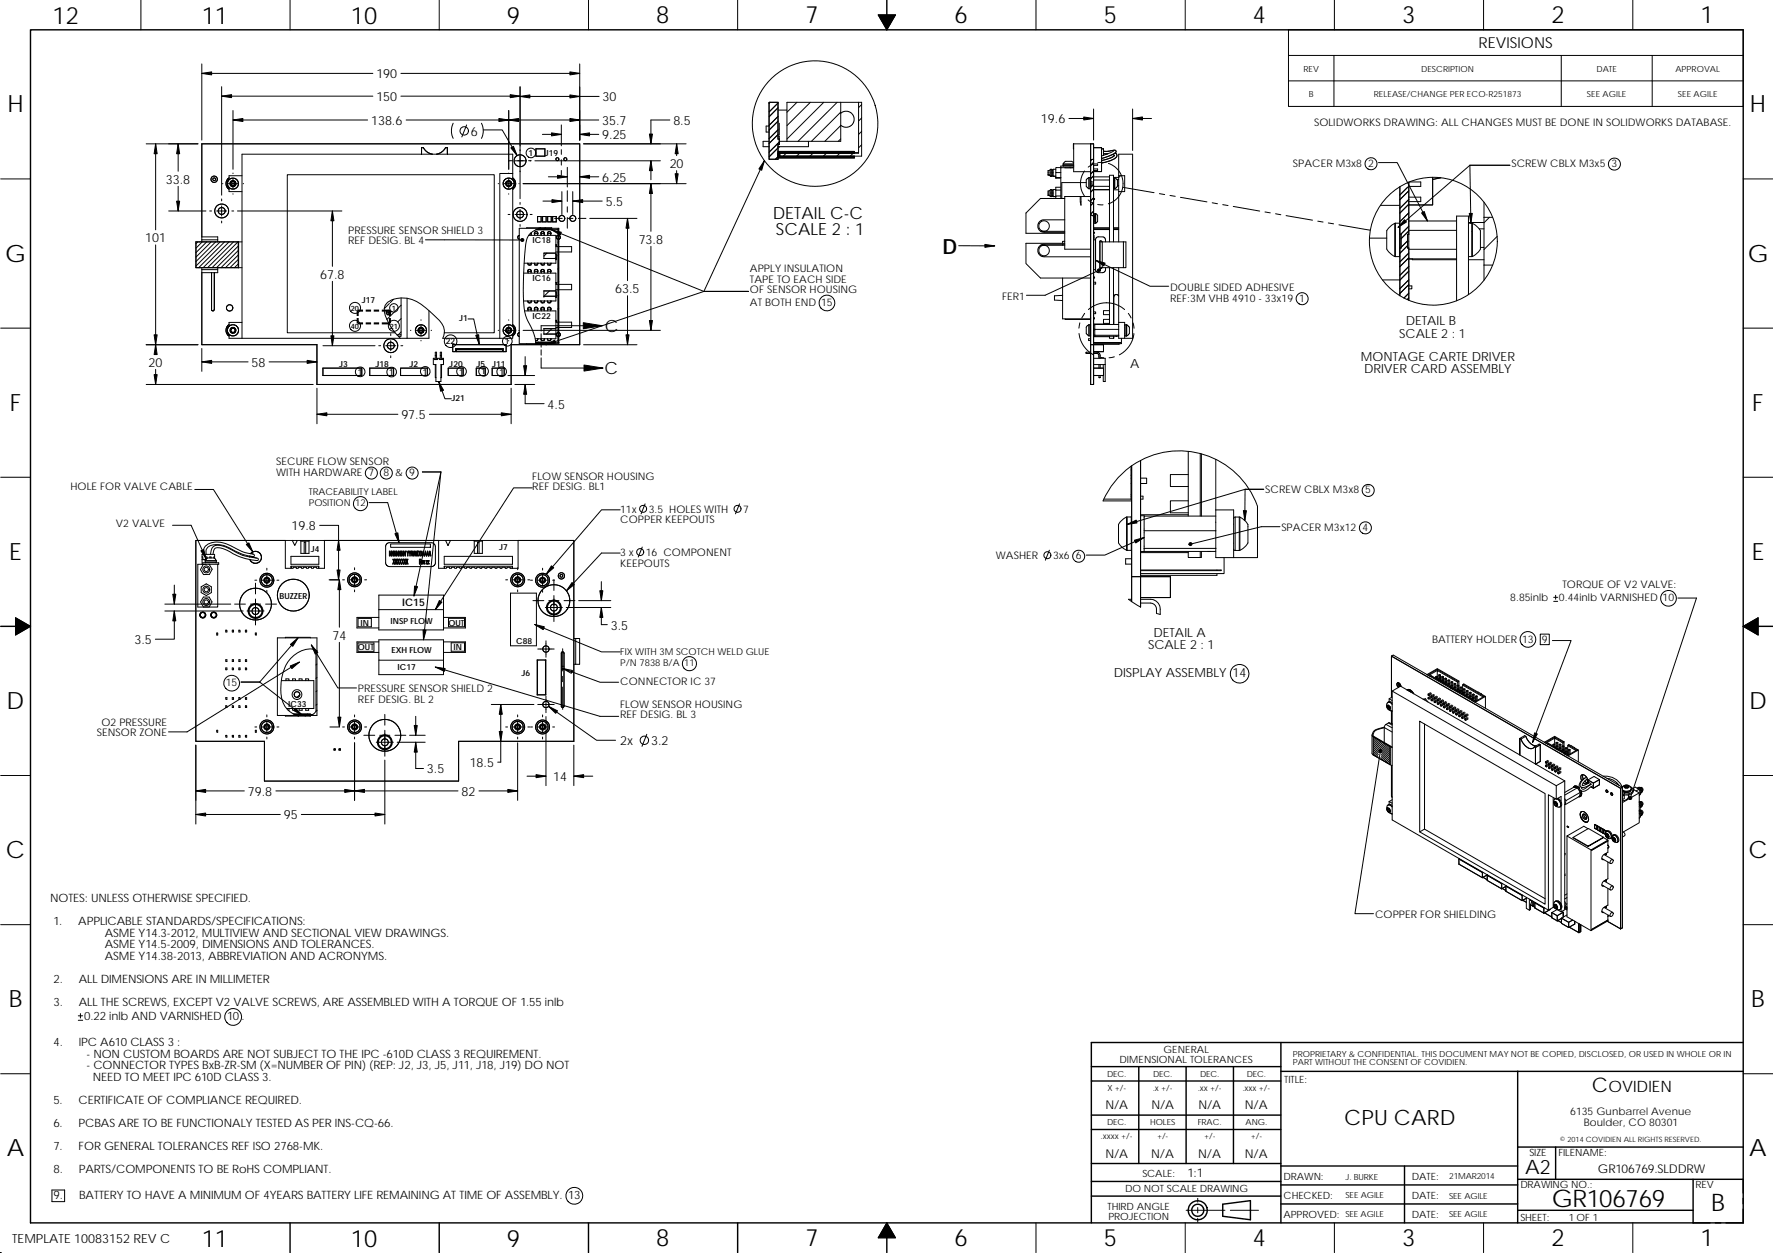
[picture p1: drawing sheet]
<svg xmlns="http://www.w3.org/2000/svg" width="420mm" height="297mm" viewBox="0 0 420 297" stroke-linecap="round" stroke-linejoin="round" font-family="sans-serif">
<defs><g id="words">
<g font-size="5.7">
<text x="12.5" y="5.6">12</text>
<text x="47.8" y="5.6">11</text>
<text x="83.2" y="5.6">10</text>
<text x="120.1" y="5.6">9</text>
<text x="155.5" y="5.5">8</text>
<text x="190.9" y="5.5">7</text>
<text x="226.2" y="5.5">6</text>
<text x="261.6" y="5.5">5</text>
<text x="296.9" y="5.5">4</text>
<text x="332.3" y="5.5">3</text>
<text x="367.6" y="5.5">2</text>
<text x="403" y="5.5">1</text>
<text x="1.7" y="26.6">H</text>
<text x="414.7" y="26.6">H</text>
<text x="1.2" y="62">G</text>
<text x="414.2" y="62">G</text>
<text x="2.3" y="97.4">F</text>
<text x="415.3" y="97.4">F</text>
<text x="2.2" y="132.7">E</text>
<text x="415.1" y="132.7">E</text>
<text x="1.6" y="168.1">D</text>
<text x="414.5" y="168.1">D</text>
<text x="1.4" y="203.4">C</text>
<text x="414.3" y="203.4">C</text>
<text x="2.1" y="238.8">B</text>
<text x="415" y="238.8">B</text>
<text x="1.6" y="274.1">A</text>
<text x="414.5" y="274.1">A</text>
<text x="367.7" y="286.2">GR106769</text>
<text x="405.5" y="287">B</text>
<text x="47.8" y="295.5">11</text>
<text x="83.2" y="295.5">10</text>
<text x="120.1" y="295.5">9</text>
<text x="155.5" y="295.4">8</text>
<text x="190.9" y="295.4">7</text>
<text x="226.2" y="295.4">6</text>
<text x="261.6" y="295.4">5</text>
<text x="296.9" y="295.4">4</text>
<text x="332.3" y="295.4">3</text>
<text x="367.6" y="295.4">2</text>
<text x="403" y="295.4">1</text>
</g>
<g font-size="5">
<text x="223.3" y="60.2">D</text>
<text x="318.6" y="266.7">CPU CARD</text>
</g>
<text font-size="4.8" x="377.3" y="258.8">C</text>
<text font-size="4.7" x="361.4" y="278.4">A2</text>
<g font-size="4">
<text x="183.1" y="51.8">DETAIL C-C</text>
<text x="183.9" y="55.8">SCALE 2 : 1</text>
<text x="143.3" y="78.8">C</text>
<text x="143.3" y="88.7">C</text>
</g>
<text font-size="3.7" x="381.1" y="258.8">OVIDIEN</text>
<text font-size="3.6" x="350.4" y="11.4">REVISIONS</text>
<g font-size="3">
<text x="89.2" y="24">150</text>
<text x="89.2" y="18.6">190</text>
<text x="87.9" y="29.6">138.6</text>
<text x="142.7" y="29.6">35.7</text>
<text x="142.8" y="24">30</text>
<text x="159.6" y="29.6">8.5</text>
<text x="246.7" y="29.3">19.6</text>
<text x="111.6" y="32.2">6</text>
<text x="142.7" y="33">9.25</text>
<text x="158.7" y="39.8">20</text>
<text x="39.3" y="43.6">33.8</text>
<text x="142.7" y="43.1">6.25</text>
<text x="143.5" y="48.9">5.5</text>
<text x="34.4" y="57.4">101</text>
<text x="151.4" y="57.8">73.8</text>
<text x="75.9" y="66.1">67.8</text>
<text x="145.8" y="69.5">63.5</text>
<text x="333.1" y="77.2">DETAIL B</text>
<text x="331.6" y="80.1">SCALE 2 : 1</text>
<text x="35.2" y="87">20</text>
<text x="59.6" y="87">58</text>
<text x="267.8" y="87.1">A</text>
<text x="322.5" y="85.6">MONTAGE CARTE DRIVER</text>
<text x="323.2" y="88.5">DRIVER CARD ASSEMBLY</text>
<text x="95.1" y="99.4">97.5</text>
<text x="129.8" y="96.9">4.5</text>
<text x="69.1" y="125.7">19.8</text>
<text x="144.7" y="149.2">3.5</text>
<text x="31.8" y="152.7">3.5</text>
<text x="78.8" y="151.7">74</text>
<text x="272.1" y="153.9">SCALE 2 : 1</text>
<text x="273.3" y="151">DETAIL A</text>
<text x="263.9" y="160.6">DISPLAY ASSEMBLY 14</text>
<text x="147" y="176.6">2x</text>
<text x="154.3" y="176.7">3.2</text>
<text x="101.2" y="183.3">3.5</text>
<text x="111.3" y="181.8">18.5</text>
<text x="131.1" y="185.2">14</text>
<text x="58.7" y="188.7">79.8</text>
<text x="109.4" y="188.7">82</text>
<text x="67.3" y="194.3">95</text>
<text x="2.9" y="294.7">TEMPLATE 10083152 REV C</text>
</g>
<g font-size="2.9">
<text x="261.9" y="262.9">N/A</text>
<text x="272.8" y="262.9">N/A</text>
<text x="284" y="262.9">N/A</text>
<text x="295" y="262.9">N/A</text>
<text x="261.9" y="274.6">N/A</text>
<text x="272.8" y="274.5">N/A</text>
<text x="284" y="274.5">N/A</text>
<text x="295" y="274.6">N/A</text>
<text x="281.4" y="279">1:1</text>
<text x="378.7" y="278.2">GR106769.SLDDRW</text>
</g>
<g font-size="2.7">
<text x="11.9" y="213.8">NOTES: UNLESS OTHERWISE SPECIFIED.</text>
<text x="12.6" y="219.3">1.</text>
<text x="18.6" y="219.3">APPLICABLE STANDARDS/SPECIFICATIONS:</text>
<text x="24.8" y="222.1">ASME Y14.3-2012, MULTIVIEW AND SECTIONAL VIEW DRAWINGS.</text>
<text x="24.8" y="227.5">ASME Y14.38-2013, ABBREVIATION AND ACRONYMS.</text>
<text x="24.8" y="224.8">ASME Y14.5-2009, DIMENSIONS AND TOLERANCES.</text>
<text x="12.6" y="233">2.</text>
<text x="18.7" y="233">ALL DIMENSIONS ARE IN MILLIMETER</text>
<text x="12.6" y="238.5">3.</text>
<text x="18.7" y="238.5">ALL THE SCREWS, EXCEPT V2 VALVE SCREWS, ARE ASSEMBLED WITH A TORQUE OF 1.55 inlb</text>
<text x="19.9" y="241.9">0.22 inlb AND VARNISHED 10.</text>
<text x="12.6" y="248">4.</text>
<text x="18.7" y="248">IPC A610 CLASS 3 :</text>
<text x="20.5" y="250.7">- NON CUSTOM BOARDS ARE NOT SUBJECT TO THE IPC -610D CLASS 3 REQUIREMENT.</text>
<text x="20.5" y="253.5">- CONNECTOR TYPES BxB-ZR-SM (X=NUMBER OF PIN) (REP: J2, J3, J5, J11, J18, J19) DO NOT</text>
<text x="22" y="256.2">NEED TO MEET IPC 610D CLASS 3.</text>
<text x="12.6" y="261.7">5.</text>
<text x="18.6" y="261.7">CERTIFICATE OF COMPLIANCE REQUIRED.</text>
<text x="12.6" y="267.2">6.</text>
<text x="18.6" y="267.2">PCBAS ARE TO BE FUNCTIONALY TESTED AS PER INS-CQ-66.</text>
<text x="12.6" y="272.7">7.</text>
<text x="18.6" y="272.7">FOR GENERAL TOLERANCES REF ISO 2768-MK.</text>
<text x="12.6" y="278.2">8.</text>
<text x="18.7" y="278.2">PARTS/COMPONENTS TO BE RoHS COMPLIANT.</text>
<text x="12.7" y="284.3">9.</text>
<text x="18.8" y="284.3">BATTERY TO HAVE A MINIMUM OF 4YEARS BATTERY LIFE REMAINING AT TIME OF ASSEMBLY. 13</text>
</g>
<g font-size="2.5">
<text x="311.4" y="29.8">SOLIDWORKS DRAWING: ALL CHANGES MUST BE DONE IN SOLIDWORKS DATABASE.</text>
<text x="306.4" y="39.6">SPACER M3x8 2</text>
<text x="358.2" y="39.6">SCREW CBLX M3x5 3</text>
<text x="82.5" y="55.4">PRESSURE SENSOR SHIELD 3</text>
<text x="82.5" y="57.9">REF DESIG. BL 4</text>
<text x="177.7" y="64.5">APPLY INSULATION</text>
<text x="177.7" y="67">TAPE TO EACH SIDE</text>
<text x="177.7" y="69.4">OF SENSOR HOUSING</text>
<text x="237.5" y="71">FER1</text>
<text x="277.3" y="68.9">DOUBLE SIDED ADHESIVE</text>
<text x="277.3" y="71.5">REF:3M VHB 4910 - 33x19 1</text>
<text x="177.7" y="72.6">AT BOTH END 15</text>
<text x="65.5" y="110.2">SECURE FLOW SENSOR</text>
<text x="65.5" y="112.9">WITH HARDWARE 7</text>
<text x="90.9" y="112.9">8 &amp; 9</text>
<text x="126.1" y="113.7">FLOW SENSOR HOUSING</text>
<text x="16.7" y="116.2">HOLE FOR VALVE CABLE</text>
<text x="126.1" y="116.2">REF DESIG. BL1</text>
<text x="299.8" y="117">SCREW CBLX M3x8 5</text>
<text x="27.5" y="124.9">V2 VALVE</text>
<text x="147" y="124.1">COPPER KEEPOUTS</text>
<text x="147" y="121.6">11x</text>
<text x="153.7" y="121.6">3.5 HOLES WITH</text>
<text x="176.1" y="121.6">7</text>
<text x="303.7" y="125.9">SPACER M3x12 4</text>
<text x="147" y="131.8">3 x</text>
<text x="153" y="131.8">16 COMPONENT</text>
<text x="147" y="134.3">KEEPOUTS</text>
<text x="236" y="132.6">WASHER</text>
<text x="249.5" y="132.6">3x6 6</text>
<text x="95.3" y="143.7">IC15</text>
<text x="357.9" y="142.6">8.85inlb</text>
<text x="369.4" y="142.6">0.44inlb VARNISHED 10</text>
<text x="370.3" y="139.5">TORQUE OF V2 VALVE:</text>
<text x="339.4" y="152.3">BATTERY HOLDER 13</text>
<text x="365.4" y="152.3">9</text>
<text x="53.5" y="162.7">15</text>
<text x="84.8" y="164.1">PRESSURE SENSOR SHIELD 2</text>
<text x="84.8" y="166.6">REF DESIG. BL 2</text>
<text x="147" y="162.5">CONNECTOR IC 37</text>
<text x="147" y="167.8">FLOW SENSOR HOUSING</text>
<text x="24" y="172">O2 PRESSURE</text>
<text x="147" y="170.3">REF DESIG. BL 3</text>
<text x="23" y="174.5">SENSOR ZONE</text>
<text x="325.8" y="217.6">COPPER FOR SHIELDING</text>
<text x="372.1" y="264.4">6135 Gunbarrel Avenue</text>
<text x="375.3" y="266.8">Boulder, CO 80301</text>
</g>
<g font-size="2.4">
<text x="275.7" y="249.5">GENERAL</text>
<text x="265.3" y="252.1">DIMENSIONAL TOLERANCES</text>
<text x="304.3" y="256.7">TITLE:</text>
<text x="362.4" y="274.1">SIZE</text>
<text x="369.3" y="274.1">FILENAME:</text>
<text x="270.7" y="278.9">SCALE:</text>
<text x="304.2" y="279.8">DRAWN:</text>
<text x="334.6" y="279.8">DATE:</text>
<text x="360.3" y="281.6">DRAWING NO.:</text>
<text x="401.8" y="281.6">REV</text>
<text x="262.5" y="286.9">THIRD ANGLE</text>
<text x="266.6" y="282.6">DO NOT SCALE DRAWING</text>
<text x="304.2" y="284.2">CHECKED:</text>
<text x="334.6" y="284.3">DATE:</text>
<text x="262.7" y="289.2">PROJECTION</text>
<text x="304.1" y="288.6">APPROVED:</text>
<text x="334.6" y="288.6">DATE:</text>
<text x="360.3" y="289.4">SHEET:</text>
<text x="371.8" y="289.4">1 OF 1</text>
</g>
<g font-size="2.2">
<text x="73.2" y="117.2">TRACEABILITY LABEL</text>
<text x="73.2" y="120.1">POSITION 12</text>
<text x="147" y="155.2">FIX WITH 3M SCOTCH WELD GLUE</text>
<text x="147" y="158">P/N 7838 B/A 11</text>
</g>
<g font-size="2">
<text x="308.9" y="17">REV</text>
<text x="336.8" y="17">DESCRIPTION</text>
<text x="378.3" y="17">DATE</text>
<text x="397" y="17">APPROVAL</text>
<text x="310.1" y="23">B</text>
<text x="325.6" y="23">RELEASE/CHANGE PER ECO-R251873</text>
<text x="376.1" y="23">SEE AGILE</text>
<text x="397.6" y="23">SEE AGILE</text>
<text x="125.3" y="37">1</text>
<text x="129.1" y="37">J19</text>
<text x="126.2" y="57.6">IC18</text>
<text x="85.7" y="71.8">J17</text>
<text x="126.2" y="66.6">IC16</text>
<text x="108.8" y="76.2">J1</text>
<text x="126.2" y="75.7">IC22</text>
<text x="105.7" y="81.6">22</text>
<text x="119.7" y="81.6">1</text>
<text x="80.3" y="87">J3</text>
<text x="84.8" y="88.9">1</text>
<text x="89" y="87">J18</text>
<text x="92.3" y="88.9">1</text>
<text x="97.1" y="87">J2</text>
<text x="100.2" y="88.8">1</text>
<text x="106.5" y="87">J20</text>
<text x="108.8" y="88.8">1</text>
<text x="112.9" y="87">J5</text>
<text x="114" y="88.8">1</text>
<text x="116.6" y="87">J11</text>
<text x="118.3" y="88.9">1</text>
<text x="107" y="95.1">J21</text>
<text x="73.6" y="130.8">J4</text>
<text x="118.3" y="130.5">J7</text>
<text x="66.2" y="141.9">BUZZER</text>
<text x="85.4" y="148.4">IN</text>
<text x="92.5" y="147.8">INSP FLOW</text>
<text x="106.3" y="148.3">OUT</text>
<text x="84.8" y="154.2">OUT</text>
<text x="92.7" y="154.9">EXH FLOW</text>
<text x="107.5" y="154.1">IN</text>
<text x="122.4" y="152.6">C88</text>
<text x="94.2" y="158.8">IC17</text>
<text x="123.6" y="160.2">J6</text>
<text x="68.3" y="167.5">IC33</text>
<text x="306.4" y="250.5">PROPRIETARY &amp; CONFIDENTIAL. THIS DOCUMENT MAY NOT BE COPIED, DISCLOSED, OR USED IN WHOLE OR IN</text>
<text x="262.3" y="255.3">DEC.</text>
<text x="273.3" y="255.3">DEC.</text>
<text x="284.4" y="255.3">DEC.</text>
<text x="295.5" y="255.3">DEC.</text>
<text x="306.4" y="252.5">PART WITHOUT THE CONSENT OF COVIDIEN.</text>
<text x="262.4" y="258.6">X +/-</text>
<text x="273.2" y="258.6">.x +/-</text>
<text x="283.9" y="258.6">.xx +/-</text>
<text x="294.4" y="258.6">.xxx +/-</text>
<text x="262.3" y="266.8">DEC.</text>
<text x="272.6" y="266.7">HOLES</text>
<text x="283.8" y="266.7">FRAC.</text>
<text x="295.2" y="266.7">ANG.</text>
<text x="260.8" y="270.1">.xxxx +/-</text>
<text x="274.2" y="270.1">+/-</text>
<text x="285.4" y="270.1">+/-</text>
<text x="296.4" y="270.1">+/-</text>
<text x="318.9" y="279.7">J. BURKE</text>
<text x="343.4" y="279.6">21MAR2014</text>
<text x="318.9" y="284">SEE AGILE</text>
<text x="343.4" y="284.2">SEE AGILE</text>
<text x="318.8" y="288.5">SEE AGILE</text>
<text x="343.4" y="288.4">SEE AGILE</text>
</g>
<g font-size="1.7">
<text x="83.2" y="77.9">40</text>
<text x="83.2" y="73.6">20</text>
<text x="92.4" y="77.9">21</text>
<text x="92.8" y="73.6">1</text>
<text x="369.6" y="270.7">© 2014 COVIDIEN ALL RIGHTS RESERVED.</text>
</g>
</g></defs>
<g fill="none" stroke="#000" stroke-width=".24">
<path d="M33.4 0v7.1M47.8 17.4h40.6M47.8 15.2v18M68.7 0v7.1M95 17.4h42.4M104.1 0v7.1M137.4 15.2v18M139.5 0v7.1M174.8 0v7.1M208.1 3.5h4.1l-2 3.6zM245.5 0v7.1M280.9 0v7.1"/>
<path d="M305.3 19.2h107.8M305.3 13.1h107.8M305.3 7.1h107.8v18.1h-107.8zM316.1 13.1v12.1M316.2 0v7.1M351.6 0v7.1M370 13.1v12.1M386.9 0v7.1M391.5 13.1v12.1M34.6 34.1h12.3M36.9 34.1v20.4M42.2 34.1v6.5"/>
<path d="M52.5 20.6v25.7M52.5 22.8h35.9M55.2 26.2v13.9M55.2 28.4h31.9M95 22.8h28.2M96.3 28.4h45.6M99.9 35h.4l.9 1 1.3 .6M99.9 35v1.6v-1.6M100.3 35l.9 1 1.3 .6M103.5 36.5l1.2-.5 .9-1h.4v1.6v-1.6h-.4l-.9 1zM107.4 29.2a4.1 4.1 0 0 0 0 3.6M110.6 29.6l-1.2 2.9"/>
<path d="M114.1 29.2a4 4 0 0 1 0 3.6M114.5 30.8h4.5l3.5 6.1M120.6 26.2v13.9M121.4 38.1h-.8M122 38.1h2.4M123.2 22.9h18.8M123.2 20.6v26.5M125.3 38.1h.5M126.8 38.1h29.7M127 35.3h2.1v1.7h-2.1zM128.5 31.9h4.5M133 29.6v5"/>
<path d="M133 35.5v1.1M133 37.9v1.2M134.4 39.7v4.6M137.4 31.9h4.5M138.3 34.1h24.3M154.3 38.1v4.5M158.7 28.4h-4.4v5.7M160.3 34.1v2.8M181.2 38.1l-14.4 31M182.3 24.3v13.4h2.1M182.3 24.3h2.1v8.7h.3M182.3 24.3v13.5h2.1"/>
<path d="M182.3 33.5h-1.5v1.3h1.5M182.3 29.9h-.7v1.4h.7M182.5 24.3l-.2 .2M184.4 26.1h2.1M184.4 33h.3M184.4 32.3h.3v.7M184.4 25.5l-2.1 2.2M184.4 28.7l-2.1 2.1M184.4 31.9l-2.1 2.1M184.4 35.1l-2.1 2.1M184.4 24.4l-2.1 2.1M184.4 27.6l-2.1 2.1"/>
<path d="M184.4 30.8l-2.1 2.1M184.4 37.1l-.6 .7M184.7 34.2h-.3v3.6M184.7 29.2v2.8M184.7 34.8l-.3 .1M184.7 33v1.3M184.7 33.7l-2.4 2.4M186.3 36.3l-.7 .7M188.9 24.3l-2.4 2.3M189.5 36.3l-.7 .7M191.6 33.5v1.3h-7.2M192 24.3l-5.5 5.5"/>
<path d="M192.7 36.3l-.8 .7M195.2 24.3l-8.7 8.7M195.8 36.3l-.7 .7M198.4 24.3l-9.3 9.2M199 36.3l-.7 .7M199.2 26.9l.9-.5 1.1 .1 .8 .6 .4 .9-.1 1-.8 .9-1.3 .3-1-.5M199.2 24.3v9.2h-14.5M199.2 26.6l-6.9 6.9M199.2 29.8l-3.7 3.7M199.2 32.9l-.6 .6M202.2 36.3l-.7 .7M202.5 36.2h1"/>
<path d="M202.5 36.3v-.4h-18.1v1.5h18.1v-.4h-17.7v-.7M203.5 24.3v12h-19.1v.7h19.8v-12.7h-17.7v9.2M204.2 24.8l-.7 .7M204.2 28l-.7 .7M204.2 31.2l-.7 .7M204.2 34.3l-.7 .7M251.9 39.3l.1 .1M251.9 39.3h2.5M251.9 39.3h.1M251.9 38.9h2.5M252 38.9v.4M252 38.9h2.4"/>
<path d="M253.3 28.1h5.9M254.4 38.7a1.23 1.23 0 0 0-1.5-.5h-.4l-.6 .7M254.4 34.1v6.6h4.1M254.4 35.3v-1.2h4.8v8.9M254.4 39.8h-3v7.3M254.5 39.4h-3.1v.4l-1.2-.1v1.2M258.5 34.1v57h.7v-47M258.7 37.8l-.2 .3M258.9 38.9l-1 .7M259.2 38.5l-.7 .7M259.2 25.8v7.4M259.2 35h1.8"/>
<path d="M259.2 38.9h.9v.3h-.9M259.2 37.7l-.7 .2M261 35v5.7h-1.8M261 38.1a5.5 5.5 0 0 0 3.1-1.3l-.5-.2 .5 .3-.8 .5zM261 35.3h.5v1.5M261.4 38.5l-1.3 .1M261.5 35.9h.1M261.5 35.9l1.7-.1a.91 .91 0 0 1 1.3 .1v.1a6.4 6.4 0 0 1-3.5 1.6 7.2 7.2 0 0 0 3.5-1.6l-.3-.4zM262.5 36.4h-1h1M262.6 35.9h.1M262.7 38.7a5 5 0 0 1 3.4 4.8 5 5 0 0 1-3.5 4.8M263.9 35.8l-2.9 1.2"/>
<path d="M264.3 36.3l.4 .5a1.79 1.79 0 0 1-1.5 1.3l-2.2 .6M268.4 25.8v9.9M268.4 28.1h4.5M326.7 38.5h4.4l7.2 13.9M348.3 39.2l.3 13.7M348.3 39.2l-17 14.7M348.3 39.2h9.5M.2 42.4h7M36.9 58.1v25.9M40 50h8.8M42.2 44.2v5.8M46.9 57.3l-.5 .5"/>
<path d="M47.3 57.3h1.1M47.8 56.2v.7M47.8 56.9v.4M47.8 56.2h3.8v.7M47.8 56.9h3.8M47.8 56.2v-22.1h89.6v47.6h-16.3v9.4h-46v-9.4h-27.3v-17.1M47.9 57.3l-1.5 1.5M49 57.3l-2.6 2.6M49.7 50h.4M50 57.3l-3.6 3.7M51.1 57.3l-4.7 4.7M51.3 50h2.4"/>
<path d="M51.6 56.9v.4M52.2 57.3l-5.8 5.8M52.5 47.2v.4M52.5 48.8v2.4M52.5 52.4v.5M52.7 43.5h.1M53.2 57.3l-6.1 6.2M53.9 43.6l-.1 .5 .4 .3M54 44.2l.3 .4M54 42.8l-.2 .5 .1 .6M54 43.5h2.4M54 42.3l.3-.1-.6 .7-.1 .8 .2 .7 .5 .5-.5-.6-.2-.6v-.8z"/>
<path d="M54.2 42.5l-.2 .1v.5M54.3 57.3l-6.2 6.2M54.3 44.4v1h3.1M54.6 43.2v.7M54.9 50h.5M55.2 41v.1M55.2 42.3v2.4M55.2 45.9v.1M55.2 42.9l.6 .3M55.2 42.9l-.6 .3M55.3 57.3l-6.1 6.2M55.4 43.1h-.4l-.3 .2v.4l.3 .3h.4l.3-.3-.1-.4-.2-.2"/>
<path d="M55.8 43.2l-.1 .3 .2 .2-.4 .2-.1 .3-.7-.3M55.8 43.1l.1 .6-.2 .4-.7 .2-.3-.3-.2-.6 .2-.4 .7-.2 .4 .3M56.3 50h24.7M56.4 57.3l-6.1 6.2M56.5 57.3v6.2M56.5 58.3l-5.2 5.2M56.5 59.4l-4.1 4.1M57.4 41.7h-3.1v.9M57.4 57.3h-11v6.2h11M57.6 43.5h.1M78.8 50v13.1M100.8 56.9h23"/>
<path d="M118.1 43.5h.1M119.4 43.5h2.4M120.4 50.8h.5M120.6 41v.1M120.6 42.3v2.4M120.6 45.9v.1M120.8 43.1h-.5l-.3 .4M120.8 43.1l.2 .3-.2 .5-.5 .1-.2-.5M121.1 43.9h-.3l-.1 .3-.4-.3-.3 .1v-.9h.3l.1-.2 .7 .2v.8M121.5 42.2l.5 .6 .2 .7M121.5 42.5l.3 .4M121.5 42.6v-6h-64.1v43.6"/>
<path d="M121.5 44.4v33M121.5 41.1h-3.1v39.1M121.5 44.6h.1M121.6 42.7l.4 .3-.1 .5M121.7 44.2l.1-1-.5-.8-1-.2-.9 .6-.2 1 .6 .9 1.1 .1 .8-.6M121.8 44l-.1 .5-.2 .1M121.9 43.2v.7l-.2 .4M122 50.8h2.4M122.2 43.5l-.2 .9-.5 .5M122.9 43.5h.2M123.1 56.7l-.4-.3 .3-.6-.2 .2-.1 .4 .4 .3M123.2 48v.5"/>
<path d="M123.2 49.6v2.4M123.2 53.2v.5M124 43.5h38.6M125.3 55.8h6.4v6.6h-7.5M125.6 50.8h.5M125.7 55.4h.1v.4M125.9 55.2v.1zM125.9 55.4l-.1 .2M126.7 55.8v-.4h.7v.4M126.7 55.6v-.5l.5-.2 .3 .3-.1 .4M126.9 54.5h3.8M127.4 51.3h.8v1.3h-.8z"/>
<path d="M127.8 54.1a4.1 4.1 0 0 0-3.2 3.9l-.2 1.2a73.8 73.8 0 0 0-.1 14.7l.3 .9a27.7 27.7 0 0 1 2.3 6.3l.1 .5M127.8 54.1h2.9v-.1h-5.9v.1M128.1 54l-.3 .1M128.2 55.6l.1-.5 .4-.2 .3 .3v.4M128.3 55.8v-.4h.7v.4M128.6 51.3h.8v1.3h-.8zM128.7 47.7h4.4M129.3 54l-.5 .5M129.8 51.3h.8v1.3M129.8 51.3v1.3h.8M129.8 55.8v-.4h.7v.4M129.8 55.6v-.5l.5-.2 .3 .3-.1 .4"/>
<path d="M130 41.9h4.4M130.7 54.5v-.1h-3.5h5.2v-.3h-9.3v27.4h9.3v-.3M130.7 54.5l36.1 14.6M131 51.3h.8v1.3h-.8zM131.4 51.8h1.8M131.7 59.7h.5M131.7 58.5h.5M131.7 58l.1 .5-.1-.5M132.2 54.4h.2v26.8h-.2zM132.2 56.7l-.3-.3 .2-.6-.2 .2-.1 .4 .4 .3M132.3 54.1l-.2 .3M132.4 57.2l-.2 .2"/>
<path d="M132.4 58.5h3.1v1.2h-3.1M132.4 55.8l.3 .2 .1 .3-.4 .4M133 40.4v1.2M133.1 45.4v5.5M134.4 45.2v2.6M134.4 49v1.3M134.4 51.6v2.5M134.5 51.8h1.3M135.7 47.7h7M135.7 45.4v5.5M137 51.8h1.9M137.4 41.9h4.5"/>
<path d="M139.8 51.8h11.1M148.7 51.8v14.7M154.3 43.5v11.3M154.3 58.4v19.9M160.3 40.4v3.1M227.2 58.3h8.5M246.6 54.8h.8a1.25 1.25 0 0 1-1.1-1.7 1.25 1.25 0 0 1 2.1-.3 1.25 1.25 0 0 1-.7 2h-.3h4.9M246.6 58.1h.8a1.24 1.24 0 0 0-1.1 1.8 1.24 1.24 0 0 0 2 .3 1.24 1.24 0 0 0-.6-2l-.3-.1h4.9M247.4 55.1h4.9M248.6 45.3h-.2v1h.2M248.6 40.4h-.2v1.1h.2M248.6 46.3l.4 .3"/>
<path d="M248.6 41.5l.4 .3M248.6 46.3l.6 .3M248.6 40.4v1.1M248.6 45.3v1M249 44.9h.2v1.7h-.2M249 40.1h.2v1.7h-.2M249 40.1l-.4 .3M249 44.9l-.4 .4M249 40.1v1.7M249 44.9v1.7M249.2 40.3h.3M249.2 45.1h.3"/>
<path d="M249.2 46.4h.3M249.2 41.6l.4 .2M249.2 41.6h.3M249.5 41.6l.1 .2M249.5 46.4l.1 .2M249.5 40.3v1.3M249.5 45.1v1.3M249.6 44.9h.6M249.6 40.1h.6M249.6 46.6h.6M249.6 44.9l-.1 .2M249.6 40.1l-.1 .2"/>
<path d="M249.6 40.1v1.7M249.6 44.9v1.7M250.2 42.1h1.2M250.2 42.1l1.2 .1M250.2 41.8h-.6M250.2 45.1h1.2M251.4 40.9h-1.2v1.2M251.4 46.5h-1.2v.6M251.4 44.4h-1.2v2.1M251.8 57.9v.2M252.3 57.2h-.5v.5M252.3 47.1h-5.7l-3.5 3.4v4.8h9.2"/>
<path d="M252.3 52.1h-5.1l-.6 .2-.6 .7v.9l.5 .9 .9 .3M252.3 57.9h-5.2l-.9 .7-.2 1.1 .5 .9 .7 .3h11.3M252.3 57.7h-9.2v4.8l3.5 3.4h11.9M256 46.6h.2M256 46.6h-3.7v12.5h6.2M256.2 47.8l-.2 .2M256.2 46.6v2l-.2-2M256.2 46.6h2.3M257 40.5a5.1 5.1 0 0 0 0 6M257.4 43.3h-5.8v3.8M257.9 47.4l1 .7M258.1 42.1h.4"/>
<path d="M258.1 42.1l-.7 .6v1.5l.7 .5M258.1 44.7h.4M258.1 42.1v2.6M258.4 42.1v2.6M258.5 50.9l.7 .3M258.5 43v1.1M259.1 43.8l-.6 .6M259.2 52.8l.1 .1M259.2 44.2h3.7M259.2 42.7h3.7M259.2 41.9h3.7M259.2 51.2h-.1"/>
<path d="M259.2 56.9h.4v7h-.4M259.2 48l-.7 .7M259.2 41.7l-.7 .7M259.2 44.9l-.7 .7M259.2 40.6l-.7 .7M259.2 46.9l-.7 .7M259.2 50.1l-.7 .7M259.2 54.4h3.7M259.2 54.1h3.7M259.2 43v1.1M259.2 50.9h.2v.5h-.2M259.2 55.1h.2v.2h-.2"/>
<path d="M259.2 47.1h.2v.2h-.2M259.2 54h3.7M259.2 51.2v30.5h-.7h3M259.2 40h.9v.4h-.9M259.3 51.4l-.1 1.2zM259.3 55.8v.9M259.3 50.7l-.1 .1M259.3 50.7h.3M259.3 51.4v1.5M259.3 50.7v.2M259.4 44.9l3.5 .1M259.6 50.7h.1"/>
<path d="M259.6 50.7v2.2M259.7 52.9h-.4M259.7 50.7l.4 .4M259.7 50.7v2.2M260.1 51.1v1.4l-.4 .4M260.1 51.1h.1M260.1 48.5l1.3 .1M261.1 57.3l-.1-.2-.4 .1v6.4l.4 .1 .1-.2M261.2 57.3h5M261.2 57.3h-.5v6.2h.5M261.2 57.3v6.2M262 57.3l-.1-.7-.5-.4-1.2-.1-.6 .5v7.6l.6 .4h1.3l.4-.4 .1-.7"/>
<path d="M262.9 44.9h-3.7M262.9 57.3v-15.7h1v15.7M263.9 42.1h.3M263.9 54.4h1.2M263.9 54.1h1.2M263.9 44.7h.3M263.9 54h1.2M263.9 45h1.2M264.1 42.1v2.6M264.1 42.1l.7 .6v1.5l-.6 .5M264.2 42.1v2.6M264.7 42.5h.4"/>
<path d="M264.8 44h.3M265.1 41.7h1.4v3.7h-1.4M265.1 57.3v-20.7h3.3v43.6h-3.3v-16.7M265.5 41.7l-.4 .4h-1.2M266.1 44.4l7.4 1.3M266.2 57.3v6.2h-5M266.2 57.3h.6v6.2h-.6M274.8 45.9l1.2 .2M277.3 46.3l1.2 .2M279.7 46.8l6.3 1.1M287.3 48.1l1.2 .2M289.8 48.5l1.2 .2"/>
<path d="M292.3 48.9l6.2 1.1M299.8 50.2l1.2 .3M302.3 50.7l1.2 .2M304.8 51.1l6.2 1.1M312.3 52.4l1.2 .2M314.8 52.9l1.2 .2M317.3 53.3l7.4 1.3M324.5 56.5h4.1M327.1 48.7h4.6M330.5 53v7.8M330.5 53a3.8 3.8 0 0 0-1.9 1.8v3a2.5 2.5 0 0 0 1.6 2.9l.3 .1M330.7 52.9v7.9"/>
<path d="M330.7 52.9l-.2 .1M330.7 52.9h1M331.7 52.9v7.9M331.7 44.3v25.8M331.7 55.6l.3-.1v3.3h-.3M331.7 58.8h.3M331.9 58.8l-.2 .1M333.6 57.1l-1.6 1.6M333.6 58.8h.3M333.6 58.2l-1.9 1.8M333.6 44.4l-1.9 1.8M333.9 60l-2.2 2.1"/>
<path d="M333.9 43.2v28M333.9 53.6l-2 2M333.9 45.2l-2.2 2.1M333.9 48.4l-2.2 2.1M333.9 47.3l-2.2 2.1M333.9 50.5l-2.2 2.1M333.9 55.5l-.3 .1v3.2h.3M333.9 54.8l-1.9 1.8M333.9 59.1h11.3M333.9 54.6h11.3M333.9 52.4h11.3M333.9 46.7h2.8v1.1h-2.8"/>
<path d="M334 43.1h2.7v1.1h-2.8M339.5 42v6.6h-5.6M341.4 42.1l-1.9 .4 2-.4M348 52.7h3.7M348 52.9h.8M348.8 52.9v7.9M348.8 52.9l.1 .1M348.9 53v7.8M348.9 53a4.1 4.1 0 0 1 1.9 1.8v3a2.53 2.53 0 0 1-1.6 2.9l-.3 .1M350.5 54.3h1.2M350.8 58.7h.9M351.7 51.5h2"/>
<path d="M351.7 47.9v18.5M353 51.5l-1.3 1.3M354.8 56l-3.1 3.2M413.1 42.4h7.1M.2 77.8h7M47.3 63.5h1.1M47.8 63.9h3.8M47.8 63.9v.7M47.8 63.5v.4M50.1 73.4v-8.8v8.8M50.1 73.4l.4 .3 .3-.3M50.8 73.4v-8.8v8.8"/>
<path d="M51.6 63.9v.7h-3.8M51.6 63.5v.4M53.8 78.3l.1 .5 .3 .5M54 77.7l-.2 .4 .1 .4M54.1 79l.2 .5M54.3 77.3l-.5 .6M54.3 77l-.5 .5-.2 .6 .1 .9 .6 .7M54.9 77.7h.7M54.9 77.7l-.3 .8 .3 .1v.3h.6M55.5 77.7l.4 .6-.3 .6M55.7 78.5l-.2 .2-.4 .1-.3-.3-.1-.3 .3-.3 .3-.1 .4 .3v.4M56.5 60.4l-3.1 3.1"/>
<path d="M56.5 61.5l-2 2M56.5 62.5l-.9 1M57.4 76.4h-3.1v1M78.8 66.7v15.3M92.3 71.9l-1.2 1.3M92.6 79.1v.5M93.3 71l-.8 .7M93.6 78.9a9.4 9.4 0 0 1-2.5-6 3.9 3.9 0 0 1 4-2.3 9.4 9.4 0 0 1 6.9 3.3 10.3 10.3 0 0 1 3.1 3.6l.2 1.4M95 78.7l-.6 .7M95 75.5l-.8 .8M95 72.3l-3.3 3.4M95 70.6v8.8h-1"/>
<path d="M95 79.4v.3h-.6M96.5 70.7v9.5M97.3 78.3h.1M98.6 78.3h2.4M99.8 77.1v2.4M99.8 75.8v.1M99.9 78.8h-.3l-.3-.3v-.4l.3-.3 .4 .1 .2 .2v.4l-.3 .3M100 77.7l.4 .5-.2 .2v.4M100 77.7l-.7 .1-.2 .6 .5 .6 .6-.2M100.3 78.8l-.5 .2-.6-.2-.2-.5 .2-.5 .5-.2 .6 .2 .2 .5-.2 .5M101.7 73.7v6.5h-47.4v-1M102.2 78.3h.1"/>
<path d="M105.3 78.9l-.4 1.3h13.5M105.3 78.9h11.8v-37.5h-49v37.5h25.5l1.3 1.3M110.9 75.6h1.4l1.3 6.1M118.1 78.3h.1M119.4 78.3h2.4M120.1 77.8l-.2 .6 .4 .5M120.1 77.8l.6-.1 .5 .5M120.6 75.8v.1M120.6 77.1v2.4M120.7 78.8l-.4-.1-.2-.3v-.3l.3-.3 .4 .1 .2 .2v.4l-.3 .3M121 78.8l-.7 .2M121.2 78.2l-.2 .6"/>
<path d="M121.5 77l.5 .6 .2 .7-.2 .9-.5 .5M121.5 77.3l.4 .7M121.5 79.2v1h-3.1M121.7 79l-.2 .5M121.7 77.7l.3 .4-.2 .5M121.8 77.9v.9l-.8 .7h-1l-.7-.7v-1l.7-.7h1l.5 .3 .3 .5M122 78.3l-.5 1M122 78.3h.1M122.8 79l.3-.1-.3 .2-.1 .3 .4 .4-.4-.4zM122.9 78.3h.2M124 78.3h32.5M124.1 64.7h7.6v6.7h-7.6"/>
<path d="M124.3 73.7h7.4v6.6h-4.9M125.1 71.4v.2zM125.1 73.5v-.5l.5-.2 .3 .3-.1 .4M125.1 73.7v-.4h.7v.4M125.1 62.4v.4h.7v-.4M125.1 62.6v-.2v.3M125.1 64.7v-.4h.7v.4M125.1 71.4v.4h.7v-.4M125.1 64l.5-.1 .3 .4-.1-.3-.5-.1-.2 .3v.3zM125.6 62.8h-.2h.2M125.6 71.8h-.2h.2M125.8 62.6l.1-.2-.1 .3"/>
<path d="M125.9 71.4l-.1 .2zM125.9 64.3l-.1 .2M126.6 71.4l.1 .2zM126.7 73.7v-.4h.7v.4M126.7 62.4v.4h.7v-.4M126.7 64.7v-.4h.7v.4M126.7 71.4v.4h.7v-.4M126.7 73.5v-.5l.5-.2 .3 .3-.1 .4M126.7 62.6l-.1-.2 .1 .3M126.7 64l.5-.1 .3 .4-.2-.3-.4-.1-.3 .3 .1 .3zM126.9 62.8h.3M127.2 71.8h-.3h.3"/>
<path d="M127.4 62.6l.1-.2-.1 .3M127.5 71.4l-.1 .2zM127.5 64.3l-.1 .2M128.2 71.4l.1 .2zM128.2 79.1l.1 1.6h.7v-.4M128.2 73.5l.1-.5 .4-.2 .3 .3v.4M128.3 73.7v-.4h.7v.4M128.3 62.4v.4h.7v-.4M128.3 64.7v-.4h.7v.4M128.3 71.4v.4h.7v-.4M128.3 64l.4-.1 .3 .4-.1-.3-.5-.1-.2 .3v.3zM128.3 62.6l-.1-.2 .1 .3"/>
<path d="M128.5 62.8h.2h-.2M128.5 71.8h.2h-.2M128.9 77.9h2.8h-2.8v1.3h2.8M128.9 61.3h2.8M128.9 70.2h.1M128.9 70.2h2.8M128.9 60v1.3M128.9 60h2.8zM129 62.6v-.2v.3M129 64.3v.2M129 71.4v.2zM129.6 60l-.7 .7"/>
<path d="M129.7 71.4l.1 .2zM129.8 73.7v-.4h.7v.4M129.8 62.4v.4h.7v-.4M129.8 64.7v-.4h.7v.4M129.8 71.4v.4h.7v-.4M129.8 73.5v-.5l.5-.2 .3 .3-.1 .4M129.8 62.6l-.1-.2 .1 .3M129.8 64l.5-.1 .3 .4-.2-.3-.4-.1-.3 .3 .1 .3zM130 62.8h.3M130 71.8h.3M130.2 69l-1.3 1.2M130.5 62.6l.1-.2-.1 .3"/>
<path d="M130.6 64.3l-.1 .2M130.6 71.4l-.1 .2zM130.8 77.9l-1.3 1.3M131.7 61.3h.1M131.7 70.2h.1M131.7 61.1l-.2 .2M131.7 60.3l.1 1.3zM131.7 77.6h.5M131.7 76.4h.5M131.7 69h-2.8v1.2M131.7 68.7h.5M131.7 67.4h.5"/>
<path d="M131.7 67l.1 .4-.1-.4M131.7 69.3v1.2M131.7 75.9l.1 .5zM132 79l-.2 .4 .4 .4-.4-.4 .1-.3 .3-.2zM132.4 78.9l.4 .4M132.4 60.4l-.2 .2M132.4 79.4l-.2 .3M132.4 76.2l-.2 .3M132.4 73.1l-.2 .2M132.4 69.9l-.2 .2M132.4 66.7l-.2 .3M132.4 63.5l-.2 .3"/>
<path d="M132.4 76.4h3.1v1.2h-3.1M132.4 67.4h3.1v1.3h-3.1M132.8 79.3l-.4 .5zM142.7 77.2h-14.5v1.3M148.7 70.1v11.6M166.8 69.1h10.6h-10.6l-37.4 12.6M251.8 70l-1.9 .1v1l1.9 .1M251.8 65.9v9.7h6.7M252.4 75.6v.1h6.1M255.7 79.1a6.5 6.5 0 0 0 3.4 5M255.9 76.5l-.2 1.3M257 74.3l-.6 1.1"/>
<path d="M257.4 77.6v1.5l.7 .5M257.9 73.4a6.5 6.5 0 0 1 8.6 0M258.1 77h.4M258.1 79.6h.3M258.1 77l-.7 .6M258.1 77v2.6M258.4 75.4h.1M258.4 65.9v9.7M258.4 75.2h.1M258.4 71.4h.1M258.4 71.8h.1M258.4 73.9h.1"/>
<path d="M258.4 74.4h.1M258.4 73.7h.1M258.4 73.3h.1M258.4 66.9h.1M258.4 67.3h.1M258.4 79.6h.1M258.4 77v2.6M259.2 76.8h3.7M259.2 79.8h3.7M259.2 76.9h.2M259.2 75.4h.1v.2h-.1M259.2 65.7h.2v.2h-.2"/>
<path d="M259.2 66.9h.4v.4h-.4M259.2 73.9h.4v.5h-.4M259.4 76.9h.1M259.4 79.5h5.7M259.4 78.1h5.7M259.6 61.7l12.9 6.2h4.5M260.4 64.1l-12.7 5.9h-4.5M262.9 73.6h-1.4v1h1.4M262.9 75.7h-1.4v1h1.4M262.9 63.5v13.4M262.9 79.7v.5h1M263.9 69.8l.1 7.1"/>
<path d="M263.9 63.5v13.4M263.9 79.7v.5M264 79.7l-.1 .5M264.4 79.7h.2M264.6 69.8l.5 .4M264.6 69.8h.1M264.6 69.8l-.5 .2-.1 .4M264.7 79.7h-.1M265.1 76.4h1.4v3.8M265.1 76.9h-5.7v2.8M265.1 79.7h-5.9M266.5 79.5l.1 .2"/>
<path d="M266.6 77l-.1 .1M266.6 79.7h.4M266.6 77h.4M266.6 77v2.7M267 77v2.7M267 77l.6 .6v1.5M267 79.6v.1M267 77v2.6M267.4 74.3l.6 1.1M267.6 79l-.6 .6M268.5 76.6l.2 1.2M268.7 79.1a6.4 6.4 0 0 1-3.5 5"/>
<path d="M327.6 66.4h4.1M330.5 60.8h.2M331.7 60.8h-1M333.9 63.2l-2.2 2.1M333.9 66.3l-2.2 2.2M333.9 69.5l-1.2 1.2M333.9 70.6l-.4 .4M333.9 61.1l-2.2 2.1M333.9 64.3l-2.2 2.1M333.9 67.5l-2.2 2.1M333.9 67.8h.7v.7h-.7M333.9 61.4h11.3"/>
<path d="M334.7 61.4v.2h10.5M348 69.8v-18.6h-2.8v20.1M348 61.6h3.7M348.9 60.8h-.9M351.7 62.8h2M413.1 77.8h7.1M34.6 81.7h12.3M34.6 91.1h39.6M36.9 87.6v3.5M47.8 82.6v5.4M47.8 85.8h11M63.8 85.8h11.3"/>
<path d="M75.1 92v8.5M75.1 98.2h19.2M76.5 82h12.4M76.5 87.3h9.2v1.7h-9.2zM76.5 87.3h9.2v1.7h-9.2M87.6 87.3h5.7v1.7h-5.7zM87.6 87.3h5.7v1.7h-5.7M89.8 82h.4M91.4 82h2.4M92.6 80.8v2.3M92.6 84.3v.5M94.9 87.3h6.4v1.7h-6.4z"/>
<path d="M95 82h.5M99.8 80.7v.1M101.8 98.2h19.3M102.7 84.9h.2v.3h.8v-.3h.4v.3h.8v-.3h.2v1.5h-.6v4h-1.2v-4h-.6zM103.2 84.3h.3M103.2 84.3v-.8h.3v.8M103.2 86.4v3.1h.1h-.1M103.2 84.3v.9M103.5 84.3v.9M104 90.4l1.4 4.1h1.6M104.3 84.3h.3M104.3 84.3v-.8h.3v.8"/>
<path d="M104.3 84.3v.9M104.6 89.5h.1M104.6 89.5h-.1M104.6 84.3v.9M104.6 86.4v3.1M106.2 87.3h3.6v1.7h-3.6zM106.2 89h3.6M107.3 81.7v1.7h.7v-.7M107.3 81.7h12.6v1.7h-.7v-.7h-11.2M108.1 82.9v.5h11M108.1 82.9h11v.5M112.9 87.3h2.1v1.7h-2.1z"/>
<path d="M112.9 89h2.1M116.6 87.3h2.9v1.7h-2.9zM116.6 87.3h2.9v1.7h-2.9M120.4 89h6.3M120.6 80.7v.1M121.1 92v8.5M122 91.1h4.7M124.4 84.5v4.5M124.4 91.1v4.6h4.5M124.8 81.5v.1h5.9v-.1M126.9 80.7h.3M126.9 81.1h3.8v.1h-3.8h5.5"/>
<path d="M127.4 80.3v.4h-.5M127.5 80.3h.1M127.5 80.3l-.1 .3zM127.6 81.1l-.5 .5M128.2 80.3l.1 .3zM128.2 84.8v2.4h14.7M128.2 81v1.3M128.2 82.9v1.3M128.5 80.7h.2h-.2M129 80.3h.1M129 80.3v.3zM129.7 80.3l.1 .3z"/>
<path d="M129.8 80.3v.4h.7v-.4M130 80.7h.3M130.6 80.3l-.1 .3zM130.6 80.3h.1M130.7 81.2l-.5 .4M138.3 81.7h12.6M257.4 83.8h1.1M257.4 83.5v.3M257.4 83.5h1.1M258.5 80.3h-.5v.4h.5M259.2 86.4h2.7M259.2 81.2h6.3"/>
<path d="M259.2 83.8l1 .1 .2 .2v.8M259.2 84.9h2.7v5.5h-.5v-1.4M259.2 83.5h.9l.3 .2 .3 .4v.8M259.2 87.3h2.3M259.2 83.4h2.3v-1.7v1.7zM260.3 84.6l1.3 .2M260.4 89v.5h.3M260.4 86.4v.9M260.4 89.5h.1M260.7 89.5h-.2M260.7 86.4v.9M260.7 89v.5"/>
<path d="M261.4 86.4v.9M261.5 87.3v1.7h-2.3M264.1 84.6l-1.3 .2M265.2 81.5v.1h-6M265.2 81.2h.1M265.5 81.2h.1M265.8 80.2v1.3h-6.6M.2 113.1h7M46.2 116h4.4l9.3 14.9M87.4 119.1h4.5l2.7 9.6M100.1 111.9h4.4M104.5 111.9l-4.1 39.8"/>
<path d="M104.5 111.9l-6.4 29.4M126.1 115.7h-4.4l-18.5 28.8M152.9 119.4l-1 2.4M175.2 119.4l-.9 2.4M261.6 118.3h6.6M268 118.3v-7.8a19.9 19.9 0 0 0-6.6 8.2h6.8M268 117.2h.2M268 117.6h.2M268 114.6h.2M268 113.3h.2M268 111.4h.2M268 112.7h.2"/>
<path d="M270.3 117.6h.6v.7h-.6M270.3 113.3h1.4v1.3h-1.4M281.6 107v15.3M281.6 118.7h-4.2v2.9h4.2M281.6 112.5h-4.2v2.8h4.2M284.4 107.5v14.8M284.7 107.6v14.7M288.1 108.9v23.3h9.9v-12.2a19.6 19.6 0 0 0-29.8-9.6v32.2M295.1 116h4.4M295.1 116l-.1 7.4M295.1 116l-28 8.3M413.1 113.1h7.1"/>
<path d="M40.9 124.5h4.4l3.6 8M41.3 138.7v4.5M47.7 139.1l1.2-.7 1.2 .7v1.4l-1.2 .7-1.2-.7zM47.9 132h.2v.6h.6v-.6h.3v.4M47.9 132.7h.9M48.1 133.8h1.4l.8 1.1-.7 1.3h-1.4l-.7-1.2zM48.6 133.3h2.7M48.6 133h2.7M48.6 132.9h2.7M48.6 133.3l.1 .1M48.6 132.9v.4M48.9 133.8h-2v10.1h4.7v-10.1"/>
<path d="M48.9 131.4a1.79 1.79 0 0 1 1.9-2.3 8.1 8.1 0 0 1 4.9 1.5 7.6 7.6 0 0 0 4.5 1.3l.1-.2-.2-.3a11.1 11.1 0 0 1-5.2-1.9 5.3 5.3 0 0 0-6.1-.1 2.04 2.04 0 0 0-.5 2M49.6 133.8h2.2v-.4h-3.7v.4M49.7 132.3v-.3h.3v.3M49.9 131.4l.1-.5a1.67 1.67 0 0 1 2.3-1.6l1.5 .5a19.1 19.1 0 0 0 7.4 2.7 .35 .35 0 0 1-.1 .4 .35 .35 0 0 1-.4 0 14.5 14.5 0 0 1-6.9-2.4l-1.4-.6a1.16 1.16 0 0 0-1.8 .9l-.1 .6M50.7 132.2l.6 .7M50.9 132h-.2v.3h-1.5l-.6 .6M50.9 132.4v-1h-3v2.4M51.3 132.9v.4M51.3 133.3l-.2 .1M59.2 131.8l-.1 .2M59.4 131.9l1.4 .4M59.4 131.3l.7-.6 1 .1 .7 .6 .1 1-.5 .8-.6 .3-1-.2-.6-.6"/>
<path d="M59.4 131.3l.7-.5h1l.7 .6 .1 1-.5 .8-.6 .3-1-.1-.6-.7M59.6 131.1l.4 .3M60.4 137.5h.4M60.5 138.2v2.6M62 137.5h2.4M62.7 137.1l-.1 .7 .4 .2 .1 .2M62.7 137.1l.6-.2 .1 .2h.3v.9M62.7 137.5l.3 .5 .5-.1M63 137.1h.5M63 137.1l-.2 .4M63.2 134.7v.4M63.2 139.9v.5"/>
<path d="M63.2 136.4v2.3M63.5 137.1l.2 .4-.2 .5M63.7 137.9l-.6 .3M65.6 137.5h.5M68.9 131.9h6.7v1.9h-6.7zM69 134.5h.1M69 134.2v.3M69 134.5v.2h.5v-.2h.7v.2h.5v-.2h.7v.2h.5v-.2h.7v.2h.5v-.2h.7v.2h.5v-.2h.7v.2h.5v-.2M69.3 128.1h1.2l-.6 1.2zM69.3 128.1h-22.9v47.6h16.3v9.5h46v-9.5h27.3M71.3 128.3h1.9M72.1 131.2v-2.7h.3v2.7"/>
<path d="M73.2 128.1v3.1h-1.9v-3.1M75.7 124.5h4.5v13M76.9 128.1v6.6h-1.3v-.5h-6.7v.5h-1.3v-6.6h-21.2v47.6h16.3v9.5h46v-9.5h27.3M78 137.5h2.3M80.4 137.5v11.2M81.2 137.5h.4M82.8 137.5h2.4M83.5 137v.9l.6 .2 .1-.2 .4-.1-.1-.8h-.3l-.1-.2-.6 .2M84 136.2v2.4M84 134.6v.5M84 139.8v.5M86.4 137.5h.5"/>
<path d="M91.6 129l.5-.3h10.5l.4 .4 .2 .5-.1 4.2-.3 .4-.6 .1-10.3-.1-.5-.6v-4.2zM92.3 130.7l.3 .9 .1-.9v1.1l-.4-.9v.9zM92.6 128.9h9.4v.9h-9.4zM92.8 130.7l.4 .9 .1-.9v1.1l-.4-.9-.1 .9zM93.4 130.7l.4 .9v-.9v1.1l-.3-.9-.1 .9zM93.6 133.7l.2-.6-.2-.5 .2 .4 .2-.4-.1 .5 .2 .6M93.8 133.3l-.1 .4h-.2l-.2-.5-.2 .5 .2-.6-.2-.5 .2 .4 .2-.4-.1 .5 .2 .6M93.8 133.2v.1M93.9 133.3l.1 .4h.2l.2-.5 .1 .5h.2l.2-.5 .1 .5h.2l.2-.5 .2 .5h.2l.1-.5 .2 .5h.2l.1-.5 .3 .5-.2-.6 .2-.5-.3 .4-.2-.4 .2 .5-.2 .6-.2-.6 .1-.5-.2 .4-.2-.4 .2 .5-.2 .6-.2-.6 .1-.5-.2 .4-.2-.4 .2 .5-.2 .6-.3-.6 .2-.5-.2 .4-.2-.4 .1 .5-.2 .6-.2-.6 .2-.5-.3 .4-.2-.4 .2 .5-.2 .6M94 130.7l.3 .9 .1-.9v1.1l-.4-.9v.9zM94.5 130.7l.4 .9 .1-.9v1.1l-.4-.9-.1 .9zM95.1 130.7l.4 .9v-.9v1.1l-.3-.9-.1 .9z"/>
<path d="M95.7 130.7l.3 .9 .1-.9v1.1l-.4-.9v.9zM96.9 130.7l.2 1.1 .3-1.1M97.4 130.7l.3 1.1 .1-1 .3 1 .1-1 .1 1 .3-1 .2 1 .1-1.1 .1 1.1a.62 .62 0 0 0 .5-.5 .62 .62 0 0 0-.2-.6h-.4l-.1 .9-.2-.9-.2 .9-.1-.9h-.2l-.1 .9-.1-.9-.3 .9-.1-.9h-.2l-.1 .4-.2-.4h-.2l-.2 .4-.2-.4 .2 1.1 .3-1.1M99 130.8a.46 .46 0 0 1 .4 .4 .46 .46 0 0 1-.4 .5zM99.4 132.6l.4 .1-.1 .5 .2 .5-.3-.5h-.1l-.1 .5zM99.5 132.7l.2 .1v.2l-.2 .1zM99.5 130.7h.3a.62 .62 0 0 1 .3 .6 .62 .62 0 0 1-.6 .5zM99.6 130.8h.1a.51 .51 0 0 1-.1 .9zM100 132.9l.3 .1v.3h-.3l.1 .3 .2-.1-.1 .2-.2-.2zM100.1 133l.1 .2h-.2zM100.3 130.7l.3 1.1 .2-1.1 .3 1.1 .2-1.1 .3 1.1 .3-1.1 .2 1.1-.1-.4h-.3v.4h-.2v-.4h-.3v.4h-.2l-.1-.4h-.2l-.1 .4h-.1l-.1-.4h-.2l-.2 .4zM100.3 130.8l.1 .5h-.2z"/>
<path d="M100.3 132.9l.2 .5 .2-.5-.1 .8zM100.6 133.4l-.1 .1M100.8 130.8l.1 .5h-.2zM101.3 130.8l.1 .5h-.1zM101.4 133.7l.2-.7-.2-.1h.3l-.3 .7h.3v.1h-.7l.2-.7-.2-.1h.3l-.3 .7h.3v.1M101.9 130.8v.5h-.1zM103.9 128.1v6.6h1.4v-.5h16.1v.5h1.4v-6.6M105.3 131.9h16.1v1.9h-16.1zM105.3 134.5h.1M105.3 134.2v.3M105.6 128.1h1.2l-.6 1.2zM105.6 128.1h-35.1"/>
<path d="M106.8 128.1h29.2v47.6M112.4 128.3h1.9M113.2 131.2v-2.7h.3v2.7M114.3 128.1v3.1h-1.9v-3.1M119.8 137.5h.5M121.4 134.2v.5h-.5v-.2h-.7v.2h-.5v-.2h-.7v.2h-.5v-.2h-.7v.2h-.5v-.2h-.7v.2h-.5v-.2h-.7v.2h-.5v-.2h-.7v.2h-.5v-.2h-.7v.2h-.5v-.2h-.7v.2h-.5v-.2h-.7v.2h-.5v-.2h-.7v.2h-.5v-.2h-.7v.2h-.5v-.2h-.7v.2h-.5v-.2h-.7v.2h-.5v-.2M121.4 134.5h.1M121.5 137.5h2.4M122.4 137l.6 .1 .1 .5-.2 .3h-.4l-.3-.4M122.4 137l-.2 .5M122.7 134.6v.5M122.7 136.2v2.4"/>
<path d="M122.7 139.8v.5M123.2 137.9v-.9h-.3l-.1-.2-.6 .2v.9l.2-.1 .4 .3 .1-.2h.3M125.1 137.5h.4M125.7 137.5h.5M127.4 137.5h2.4M128.1 137.1l.6-.2 .1 .2h.3v.9M128.1 137.1v.9l.6 .2 .1-.2 .3-.1M128.6 134.7v.4M128.6 136.4v2.3M128.6 139.9v.5M128.8 137.1l.3 .4M128.8 137.1h-.4l-.3 .2v.4l.2 .2"/>
<path d="M129 137.5l-.2 .5h-.5M131 137.5h.4M131.3 137.4v2.6M142.5 137.9v4.5M147 131.1h-4.5l-8.3 9M147 120.9h-4.5l-13.1 15.2M152.2 129.7l-1 2.4M248.7 130.4l-1 2.4M267 122.6v7.8M267 130.4l.1 .1M267 122.6a3 3 0 0 0-1.9 3.6v1.2a2.47 2.47 0 0 0 1.6 2.9l.3 .1M267.1 122.6v7.9"/>
<path d="M267.1 130.5h1M268.1 122.6v7.9M268.1 122.6h.1M268.1 122.6h-1.1M268.2 136.7h2.1v-27.5v27.5h-2.1M268.2 132.5h-1.4v1.2h1.4M268.2 130.5h-.1M270.3 122h11.3M270.3 131h11.3M270.3 136.7h7.1v4.9l-7.1 .1h7.1v-5h-7.1v7.2l-2.9-1.8h.8M270.3 135.1h19.1v.2h-19.1M270.3 122.3h.8"/>
<path d="M271.1 127.4l-9.3 4.2h-4.4M271.1 125.8h17M271.1 130h17M281.6 130.7v1.5h2.8M284.4 130.7v1.5M284.7 130.7v1.5h-.3M286.2 130.7h.6M288.1 120.9h4.2v11.3M288.1 122.3h-17v8.4M288.1 130.7h-17.8M288.4 136v.4h-18.1M288.4 135.1v.2"/>
<path d="M290.1 132.2v3.8h-19.8M292.3 130.1l.4 .4M292.7 122.6l-.4 .3M292.7 122.6v7.9M292.7 130.5h1M292.7 122.6h1M293.7 122.6h.1M293.7 122.6v7.9M293.8 122.6v7.9M293.8 130.5h-.1M293.8 122.6l.3 .1a2.8 2.8 0 0 1 1.6 3.2v1.7a2.41 2.41 0 0 1-1.6 2.7l-.3 .2M303.3 124.9h-4.4l-16.8 4.1"/>
<path d="M3.7 146.5l3.5 2-3.5 2zM39.1 144.8h18.5M39.1 143.2h15.6M41.3 144.8v6.7h-4.5M48.2 141.5h1.4l.6 1.2-.6 1.2h-1.4l-.7-1.2zM51.4 150.1h.2v.4h-.2zM53.5 158.3h.3v.5h-.3zM53.5 156.4h.3v.4h-.3zM53.5 149.4h.3v.4h-.3zM55 158.3h.3v.5h-.3zM55 149.4h.3v.4h-.3zM55 156.4h.3v.4h-.3z"/>
<path d="M55.6 143.2h2.6M56.6 158.3h.3v.5h-.3zM56.6 149.4h.3v.4h-.3zM56.6 156.4h.3v.4h-.3zM58.2 156.4h.3v.4h-.3zM58.2 149.4h.3v.4h-.3zM58.2 158.3h.3v.5h-.3zM58.5 144.8h4.1M59.4 143.2h2.4M60.5 150.1h.2v.4h-.2zM60.5 142v6.2M62.9 143.2h2.6"/>
<path d="M65.7 151.2h9.4v18.4h-9.4zM67.6 151.2v-.1h5.9v.1M70.6 151.2l-9.1 10.5M71 157l-26.7 16.5h-4.4M73.8 152.9l6.3 10.2h4.4M74.9 154.2v14.5M75.1 154.3h.1M75.1 154.3a4.7 4.7 0 0 0-5.4 1 10.7 10.7 0 0 0-3 10.2 5.4 5.4 0 0 0 4 4.3M75.1 157.4l-.2 .2M80.4 152.3v20M84.8 152.4h3.8v2h-3.8zM84.8 146.6h3.2v2h-3.2z"/>
<path d="M89.8 144.5h15.3v4.8h-15.3v-8.2h15.3v3.4M89.8 152.2h-5.2v2.5h5.2M89.8 146.4h-5.2v2.5h5.2M103.2 158.1l39 11.7h4.4M105.1 156.5h-15.3v-4.8h15.3v8.2h-15.3v-3.4M105.1 152.2h5.2v2.5h-5.2M105.1 146.4h5.2v2.5h-5.2M106.3 146.6h3.8v2h-3.8zM106.9 152.4h3.2v2h-3.2zM121 140.6h6.1v12.5h-6.1zM126.3 142.4h2.6M126.7 148l15.8 6.5h4.5"/>
<path d="M127.4 153.9h3.9M128.6 153.8v.1M129.2 144h4.1M129.4 151.9v3.9M130.1 142.4h2.3M131.3 141.2v6.1M133 157.9h.7M133 158.7h.7M133.1 154.6l.3-.1 .3 .4v12.5l-.4 .3-.3-.2zM133.3 153.8v5.3M133.3 158.5l2.1 1.1 .2-.7-2.3-.4 8.9 3.2h4.4M133.7 142.4h2.5"/>
<path d="M134.2 144h10.5M136 151.4h.4M136 157.5h.4M136.4 151.4h.9M136.4 157.5h.9M136.4 151.4v6.1M137.1 142.4h7.6M137.4 151.4v6.1M142.5 144v4.1h1.4M270.3 142.1h2.3a2.32 2.32 0 0 1 2.3 2.3v1.2l-.8-.2a1.82 1.82 0 0 0-1.2-2.4h-2.6M329.7 155.5l54.3 31.4M329.7 155.5v9.8"/>
<path d="M329.7 155.5l.5-.2 54.3 31.3M338.2 159.9l2.4-1.4 5.1 3M340.6 158.7l-2 1.2 11.1 6.4M340.6 158.7l5 2.9M340.6 158.7v.2l-1.8 1.1M365 150.3h2.1v2.5h-2.1zM367.9 151.8h4.4l-9.1 24.2M368.2 142.6h.9M368.2 141.6h.9M368.6 141.1v1M397.6 141.8h4.4l-15.7 47.4M413.1 148.5l3.5-2v4z"/>
<path d="M46.4 176.6v18.7M51.4 173.1h.2v.5h-.2zM53.5 165.4h.3v.4h-.3zM53.5 174.3h.3v.5h-.3zM53.5 167.3h.3v.4h-.3zM55 165.4h.3v.4h-.3zM55 174.3h.3v.5h-.3zM55 167.3h.3v.4h-.3zM56.6 165.4h.3v.4h-.3zM56.6 174.3h.3v.5h-.3zM56.6 167.3h.3v.4h-.3zM57.1 161.7h4.4"/>
<path d="M58.2 165.4h.3v.4h-.3zM58.2 174.3h.3v.5h-.3zM58.2 167.3h.3v.4h-.3zM60.4 172.3h.4M60.5 173.1h.2v.5h-.2zM61.5 161.7l10.2 7.9M62 172.3h2.4M62.7 171.9h.3l.1-.2 .6 .2 .1 .8-.4 .1-.1 .2-.6-.3v-.8M63 171.9h.5M63 171.9l-.3 .3 .1 .4 .3 .2 .4-.1M63.2 169.5v.4M63.2 171.1v2.4"/>
<path d="M63.2 174.7v.5M63.5 171.9l.2 .4-.2 .5M65.6 172.3h.5M66.7 161.4h7.7v6.6h-6.5M67.6 169.6v.2h5.9M67.8 161.4v-.5h.7v.5M68.5 168v.4h-.2M69.3 161.4v-.5h.7v.5M69.3 168v.4h.7v-.4M69.5 169.2h4v.2M69.6 169.2v.1M69.8 169.4h4.4"/>
<path d="M70.9 161.4v-.5h.7v.5M70.9 168v.4h.7v-.4M71 164.7l-.6 .6M72.4 161.4v-.5h.7v.5M72.4 168v.4h.7v-.4M72.8 169.2l-.5 .6M73.5 169.7v.1M73.5 169.6v.1M75.1 168.4l-1.3 1.2M75.1 160.6l-.2 .2M75.1 166.9l-.2 .3M75.1 163.8l-.2 .2"/>
<path d="M78.2 172.3h2.1M79.2 177.8h.2M79.2 177.5v.3M79.2 177.6v.2h.2M79.2 177.6h.2M79.2 177.8h.1M79.4 177.6v.2zM79.4 177.5l-.2 .1M80.3 177.5v.3M80.3 177.8h.4M80.4 177.8h-.1M80.6 177.6h-.2v.2h.2"/>
<path d="M80.6 177.8h.1M80.7 177.5l-.1 .3M80.7 177.5l-.3 .1M80.7 177.5v.3M81.2 172.3h.4M82.8 172.3h2.4M83.5 171.9l.6-.2 .1 .2h.3l.1 .8-.4 .1-.1 .2-.6-.3v-.8M83.8 171.9h.5l.2 .4-.2 .4-.4 .1a.5 .5 0 0 1-.3-.7l.2-.2M84 176.1v13.6M84 169.5v.4M84 171.1v2.4M84 174.7v.5"/>
<path d="M86.2 174.3h2.6M86.4 172.3h.5M89.2 176h4M90 174.3h2.4M91.2 169.4v2.5M91.2 173.1v6.2M93.6 174.3h2.6M94.1 176h6.7M97.1 174.3h3.7M98.5 169.8v4.5M98.5 176v6.2h1.9M116.4 167h10.1"/>
<path d="M118.7 167v13.7h-.7M119.8 172.3h.5M121.5 172.3h2.4M122.2 171.9v.8h.2l.4 .3 .1-.2 .3-.1M122.2 171.9l.6-.2 .1 .2h.3v.8M122.4 171.9h.6l.1 .6-.2 .3h-.4l-.3-.5M122.4 171.9l-.2 .4M122.7 176.1v13.6M122.7 169.5v.4M122.7 171.1v2.4M122.7 174.7v.5M125.1 172.3h.4"/>
<path d="M125.7 172.3h.5M127.4 172.3h2.4M127.4 167h3.9M128 171.9h.4v-.2l.7 .2v.8l-.3 .1-.1 .2-.6-.3v-.8M128.6 169.5v.4M128.6 171.1v2.4M128.6 174.7v.5M128.8 171.9h-.5l-.2 .4v.3l.6 .2 .3-.5M128.8 171.9l.3 .4M129.4 169.9v16.3M129.4 165.1v3.9M130 167.4l11.4 8.1h4.5"/>
<path d="M131 172.3h.4M133.3 160.3v1.3M133.3 162.9v5.3M136 176.6v9.6M153.3 174.1l-1.2 2.8M325.1 174.3v4.3l.3 .4M325.4 174.1v.3M325.4 174.7l4.5 2.6M325.4 174.7v4.3M325.4 179l4.5 2.5M325.7 174.8l-.3 .2M325.9 175l-.5 .5"/>
<path d="M326.2 175.1l-.8 .8M326.5 175.3l-1.1 1.1M326.5 179.3l-.1 .2M326.6 178.8l-.5 .5M326.7 178.3l-.9 .9M326.8 175.5l-1.4 1.3M327.1 175.6l-1.7 1.7M327.1 178.1l-6 38.5h4.4M327.4 175.8l-2 2M327.7 176l-2.3 2.2M328 176.1l-2.6 2.6M328 172.4l-.6 .2a2.52 2.52 0 0 0-2.1 1.2l-.2 .5 .3 .4"/>
<path d="M328 172.5l-1.3 .4a1.33 1.33 0 0 0-1.2 1.6l4.4 2.6M328 172.5l1.9 1M328.2 176.3l-2.7 2.7M328.5 171.7l-.5 .7v3.6M328.5 171.7l1.4 .9M328.5 176.5l-1.5 1.6M328.7 167.2a.64 .64 0 0 1 .7 .3 .64 .64 0 0 1 0 .8l-.5-.3zM328.7 167.3l.3-.1 .4 .3v.6a.27 .27 0 0 1-.3 .1 .27 .27 0 0 1-.2-.3zM328.8 167.3l-.1 .1M328.8 176.6l-1.5 1.5M328.8 166.6l.6-.1 .5 .4M328.9 167.3l.2 .1"/>
<path d="M328.9 166.5a.65 .65 0 0 1 1 .1M329 167.6l.1 .1M329 171.4l-.5 .3M329 171.4l.3-.1 .6 .4M329 171.4l.9 .5M329 167.6l-.3 .1M329.1 167.4l-.1 .2M329.1 167.4l.2 .4M329.1 167.3v.1M329.1 167.7l.2 .1M329.1 167.7l-.3 .2M329.1 176.8l-1.7 1.7"/>
<path d="M329.2 165.7l.7 .4M329.3 167.8l.1 .2-.3 .2M329.3 167.8l.1 .1M329.4 177l-2.1 2M329.4 177.8l-2.2 2.2M329.4 177.4l-2.2 2.2M329.4 178.3l-1.9 1.9M329.4 178.7l-1.6 1.6M329.4 179.2l-1.3 1.3M329.4 179.6l-1 1.1M329.4 167.7h.1M329.4 168.4l.5 .3"/>
<path d="M329.4 168l-.1 .1M329.7 171.5h-.1M329.7 171.5l.2 .1M329.7 168.6v2.9M329.9 167a.68 .68 0 0 0-.5-.5 .68 .68 0 0 0-.7 .2l-.1 .6 .2 .7 .6 .4 .5 .1M329.9 163.8l2-1.1 38.9 22.4M329.9 165.2l-.7 .5v.6M329.9 163.8l38.9 22.5M329.9 163.8v30.6l37 21.4M331.1 161.9l.6 .2 .3 .6M331.3 162.3a.23 .23 0 0 1 .3 .1 .23 .23 0 0 1-.1 .3zM331.3 162.2l.3 .2v.3a.28 .28 0 0 1-.3-.1 .28 .28 0 0 1 0-.4z"/>
<path d="M331.9 162.7l-.3-.6-.5-.2-.1 .5 .4 .6M333.4 163.6a1.24 1.24 0 0 1 1.6 .9l-.3-.5a1.03 1.03 0 0 0-1.3-.4zM333.5 163.5v.1M333.7 163.6a1.21 1.21 0 0 1 1.2 .8M333.7 163.6l-.1 .1M333.7 163.7l.4 .2M333.9 163.9h.3M334.2 163.9h-.1M334.2 163.9l.1 .2M334.3 164l.1 .1M336.4 171l29.8 17.1v26.3l-29.8-17.2zM337.6 171.6v25l-1.2 .6"/>
<path d="M337.8 165.7l-.3 .2M337.8 165.7l.6 .7M337.8 165.7h-.6M338.4 164.5l.2 .2v.2l-.2-.1zM338.4 165.4l.2 .3-.2-.1zM339 164.2l-.6 .3M339 165l-.6 .4M339.1 160.3l4.8 2.7v.2h.3M339.1 160.3v.2M339.1 160.3l-.1 .1M339.1 165l.3 .1v.2l-.3-.1zM339.1 165.2l-.5 .3"/>
<path d="M339.1 165.8l.3 .4v-.3M339.1 165.8l.3 .1M339.2 164.3l-.6 .4M339.2 164.6l-.6 .3M339.2 165.4l-.6 .3M339.7 164.6l-.6 .4M339.7 165.5l-.6 .3M339.9 165.4l.2 .1M339.9 165.4v.2M339.9 166.2v.3l.2 .1v-.3M339.9 166.2l.2 .1M339.9 165.6l-.5 .3"/>
<path d="M339.9 164.7l-.5 .4M339.9 165l-.5 .3M339.9 165.8l-.5 .4M340.1 165.5v.2l-.2-.1M340.2 160.4l.2 .2M340.2 160.4l.2-.1 .2 .1M340.2 160.4v.4M340.4 160.6v.3M340.4 165.9l-.5 .3M340.4 165l-.5 .4M340.6 166l-.5 .3M340.6 166.6v.3l.2 .1v-.2"/>
<path d="M340.6 166.6l.2 .2M340.6 165.8l.2 .4zM340.6 160.4v-1.5l4.9 2.8M340.6 160.4l-.2 .2M340.7 165.4l-.6 .3M340.7 165.2l-.6 .3M340.7 166.2l-.6 .4M340.9 160l.3 .1M340.9 160l.3-.1 .2 .1M340.9 160v1.2l-.3-.2v-.6M341.2 160.7l-.3 .2 .3 .1M341.2 160.7l.2 .2-.2 .1"/>
<path d="M341.2 160.1v.6M341.2 161v.3M341.2 166.3l-.6 .3M341.2 165.5l-.6 .3M341.3 166.5l-.5 .3M341.3 166.2l.2 .1v.3zM341.3 167v.3l.2 .1v-.2M341.3 167l.2 .2M341.4 160l-.2 .1M341.4 160v1.4l.3 .2v-1.2M341.4 166.7l-.6 .3M341.4 165.6l-.6 .3"/>
<path d="M341.4 165.8l-.6 .4M341.7 160.4l.2 .2M341.7 160.4l.2-.1 .2 .1M341.9 160.6v.6M341.9 161.2l-.2 .1 .2 .1M341.9 161.2l.2 .1-.2 .1M341.9 161.4v.4M341.9 165.9l-.6 .3M341.9 166.7l-.6 .3M342 166.6l.3 .2v.2l-.3-.1zM342 167.5l.3 .3-.3-.1zM342 166.9l-.5 .3"/>
<path d="M342.1 160.4l-.2 .2M342.1 160.4v1.5l.3 .1v-1.1M342.1 166l-.6 .3M342.1 166.2l-.6 .4M342.1 167.1l-.6 .3M342.4 160.9l.2 .1M342.4 160.9l.2-.2 .2 .2M342.6 161.6l-.2 .1 .2 .1M342.6 161.6l.2 .1-.2 .1M342.6 161.8v.4M342.6 161v.6M342.6 166.3l-.6 .3"/>
<path d="M342.6 167.1l-.6 .4M342.8 167l.2 .2M342.8 167v.3M342.8 167.9l.2 .4zM342.8 167.3l-.5 .3M342.8 160.9v1.4l.3 .2v-1.2M342.8 160.9l-.2 .1M342.8 166.4l-.5 .4M342.8 166.7l-.5 .3M342.8 167.5l-.5 .3M343 167.2v.2l-.2-.1M343.1 161.3l.2 .1"/>
<path d="M343.1 161.3h.4M343.3 162l-.2 .1 .2 .1M343.3 162l.2 .1-.2 .1M343.3 162.2v.4M343.3 161.4v.6M343.4 166.7l-.6 .3M343.4 167.6l-.6 .3M343.5 167.5l.2 .3-.2-.1zM343.5 168.3v.3l.2 .1v-.3M343.5 168.3l.2 .1M343.5 167.7l-.5 .3M343.5 161.3l-.2 .1"/>
<path d="M343.5 161.3v1.4l.3 .2v-1.2M343.6 166.8l-.6 .4M343.6 167.1l-.6 .3M343.6 167.9l-.6 .4M343.8 163.1v.1M343.8 161.7l.3 .1M343.8 161.7l.3-.1 .2 .1M344.1 162.4l-.3 .1 .3 .2M344.1 162.4l.2 .1-.2 .2M344.1 161.8v.6M344.1 162.7v.3M344.1 167.1l-.6 .4"/>
<path d="M344.1 168l-.6 .3M344.2 163.2v.2M344.2 167.9l.2 .1M344.2 167.9v.2M344.2 168.7v.3l.2 .1v-.3M344.2 168.7l.2 .1M344.2 168.1l-.5 .3M344.3 161.7l-.2 .1M344.3 161.7v1.4M344.3 167.3l-.6 .3M344.3 167.5l-.6 .3M344.3 168.3l-.6 .4"/>
<path d="M344.4 168v.3l-.2-.2M344.6 162.1l.2 .1M344.6 162.1l.2-.1 .2 .1M344.6 162.1v1.2l-.3-.2M344.8 162.8l-.2 .2 .2 .1M344.8 162.8l.2 .2-.2 .1M344.8 163.1v.3M344.8 162.2v.6M344.8 167.6l-.6 .3M344.8 168.4l-.6 .3M344.9 168.3l.3 .1M344.9 168.3v.3"/>
<path d="M344.9 169.1v.3l.3 .1v-.2M344.9 169.1l.3 .2M344.9 168.6l-.5 .2M345 162.1l-.2 .1M345 162.1v1.5M345 163.5l.3 .2M345 167.7l-.6 .3M345 167.9l-.6 .4M345 168.8l-.6 .3M345.2 168.4v.3l-.3-.1M345.3 162.5l.2 .2M345.3 162.5v1.2"/>
<path d="M345.3 162.5l.2-.1 .2 .1-.2 .2M345.5 161.7v.7M345.5 163.3l-.2 .1 .2 .1M345.5 163.3l.2 .1-.2 .1M345.5 163.5v.4M345.5 162.7v.6M345.5 168l-.6 .3M345.5 168.8l-.6 .3M345.6 161.6l-.2 .1M345.7 169l-.5 .3M345.7 169.6v.2l.2 .1v-.2M345.7 169.6l.2 .1"/>
<path d="M345.7 168.7l.2 .1M345.7 168.7v.3M345.7 161.5l-.1 .1M345.7 161.5v2.5M345.7 163.6h.1M345.7 163.6l.3 .2M345.7 164l.3 .1M345.7 168.3l-.5 .4M345.7 168.1l-.5 .3M345.7 169.2l-.5 .3M345.9 168.8v.3l-.2-.1M346 163l.2 .1"/>
<path d="M346 163l.2-.2 .2 .2M346 163v1.1M346 163.8l.2 .1M346.2 163.1v.6M346.2 163.9v.4M346.2 163.7l-.2 .1M346.2 163.7l.2 .1-.2 .1M346.3 169.2l-.6 .4M346.3 168.4l-.6 .3M346.4 169.4l-.5 .3M346.4 169.1l.2 .2M346.4 169.1v.3"/>
<path d="M346.4 170l.2 .1v.2zM346.4 163l-.2 .1M346.4 163v1.4l.3 .1v-1.1M346.4 164l.2 .1M346.5 169.6l-.6 .3M346.5 168.5l-.6 .3M346.5 168.8l-.6 .3M346.6 162.4l4.9 2.8M346.6 162.4v2l-.2-.1M346.6 169.3v.2l-.2-.1M346.7 162.2l.2-.1 5.1 3-2.4 1.4-.8-.5 .1-.1-4.7-2.7M346.7 162.2l5 2.9-2 1.2"/>
<path d="M346.7 162.2l-.1 .2M346.7 163.4l.3 .1M346.7 163.4h.5M347 163.5v.6M347 164.1l-.3 .1 .3 .1M347 164.1l.2 .1-.2 .1M347 164.3v.4M347 168.8l-.6 .3M347 169.7l-.6 .3M347.1 169.6l.2 .1M347.1 169.6v.2M347.1 170.4v.2l.2 .2v-.3"/>
<path d="M347.1 170.4l.2 .1M347.1 169.8l-.5 .3M347.2 163.4l-.2 .1M347.2 163.4v1.4M347.2 164.8l.3 .2M347.2 168.9l-.6 .4M347.2 169.2l-.6 .3M347.2 170l-.6 .3M347.3 169.7v.2l-.2-.1M347.5 163.8v1.2M347.5 163.8l.2-.1 .2 .1M347.5 163.8l.2 .1"/>
<path d="M347.7 163.9v.6M347.7 164.8v.3M347.7 164.5l-.2 .1 .2 .2M347.7 164.5l.2 .1-.2 .2M347.7 169.2l-.6 .4M347.7 170.1l-.6 .3M347.9 163.8v1.4l.3 .2M347.9 163.8l-.2 .1M347.9 169.4l-.6 .3M347.9 169.6l-.6 .3M347.9 170.2l-.6 .3M347.9 170.4l-.6 .4"/>
<path d="M348.2 164.2l.2-.1 .2 .1M348.2 164.2v1.2M348.2 164.2l.2 .1M348.4 164.9l-.2 .2 .2 .1M348.4 164.9l.2 .2-.2 .1M348.4 165.2v.3M348.4 164.3v.6M348.6 164.2v1.4l.3 .2v-1.2M348.6 164.2l-.2 .1M348.9 164.6l.2-.1 .2 .1M348.9 164.6l.2 .2M349.1 165.4l-.2 .1 .2 .1"/>
<path d="M349.1 165.4l.2 .1-.2 .1M349.1 165.6v.3M349.1 164.8v.6M349.3 164.6l-.2 .2M349.3 164.6v1.5l.3 .1M349.6 165.1l.3 .1M349.6 165.1l.3-.2 .2 .2M349.6 165.1v1.1M349.9 165.2v1M350.1 165.1l-.2 .1M350.1 165.1v.9M352 165.1v2.8"/>
<path d="M360.2 175l1.1-.6 .3 .1a3.2 3.2 0 0 0 2.4 2.3 3.2 3.2 0 0 1-2.4-2.2l-1.2 .6M360.2 175v4v-3.9M360.2 175l.2 .2M360.4 175.2l.4 .9a2.06 2.06 0 0 0 2.6 1.2l.2-.3M360.4 175.2l.4 .9a2.1 2.1 0 0 0 2.6 1.2l.2-.2 .3 .1M363.6 177l.3 .2M363.9 177.2v3.9v-3.9M365 176.5l-.2-.1-1.2 .6M365 176.5v4l-1.1 .6M365 176.5l-1.1 .7M366.9 176.3l-.1 .1M366.9 176.3l1.9 1.1v.2h.3"/>
<path d="M366.9 176.3v.2M368 176.5l.2 .1M368 176.5h.4M368 176.5v.3M368.2 176.6v.4M368.4 174.8l2.1 1.1M368.4 174.8l-2 1.1 5.3 3.1 2-1.2-2.1-1.2M368.4 174.8v.2l-1.8 1M368.4 176.5l-.2 .1M368.7 176.1v1.2l-.3-.2v-.6M368.7 176.1l.3-.1 .2 .1M368.7 176.1l.3 .1"/>
<path d="M368.7 177.5h.1M369 176.8l-.3 .1 .3 .1M369 176.8l.2 .1-.2 .1M369 177v.4M369 176.2v.6M369.1 177.6v.2M369.2 176.1v1.4l.3 .2v-1.2M369.2 176.1l-.2 .1M369.5 176.5l.2 .1M369.5 176.5h.4M369.7 176.6v.6M369.7 177.2l.2 .1-.2 .2"/>
<path d="M369.7 177.5v.3M369.7 177.2l-.2 .1 .2 .2M369.9 176.5l-.2 .1M369.9 176.5v1.4l.3 .2v-1.2M370.2 176.9l.2-.1 .2 .1-.2 .1M370.2 176.9l.2 .1M370.4 176.1l-2-1.1v1.5M370.4 176.1v.7M370.4 177.6l.2 .2-.2 .1M370.4 177v.6M370.4 177.9v.3M370.4 177.6l-.2 .2 .2 .1"/>
<path d="M370.5 175.9l-.1 .2M370.6 178h.1M370.6 175.9h-.1M370.6 175.9l-2.2-1.3-2.4 1.4M370.6 178l.3 .2M370.6 175.9v2.4l.3 .2v-1.2M370.9 177.3l.2 .2M370.9 177.3l.2-.1 .3 .1M371.1 178.3v.3M371.1 178.1l-.2 .1 .2 .1M371.1 178.1l.3 .1-.3 .1M371.1 177.5v.6"/>
<path d="M371.4 177.3v1.5M371.4 177.3l-.3 .2M371.4 178.4l.1 .1M371.5 176.8l2 1.1M371.5 176.8v2h-.1l.3 .1v-1.1M371.6 176.6l-.1 .2M371.6 176.6l.2-.1 .6 .3 1.6 1-2.4 1.4-2.5-1.6M371.7 177.8l.2-.2 .2 .2M371.7 177.8l.2 .1M371.9 177.9v1M372.1 177.8l-.2 .1M372.1 177.8v.9"/>
<path d="M374 177.8v2.8M.2 183.8h7M46.4 187.5h11.5M46.4 193.1h20M71.4 193.1h19.8M91.2 180.2v15.1M108.5 187.5h-43.1M113.5 187.5h9.2M124.9 184h4.5M136 184h4.5M328.7 191.6a.58 .58 0 0 1 .7 .3 .58 .58 0 0 1-.2 .7l-.5-.4zM328.8 191.6l.5 .1 .2 .5-.1 .3-.5-.1-.2-.5z"/>
<path d="M328.8 191.6h.1M329 191.8l.2 .2M329 191.8l-.3 .2M329 191.7v.1M329 191.7l-.2 .1M329.1 191.7l.1 .3M329.2 192l.2 .2M329.2 192v.2l-.3 .1M329.2 192.2l.1 .1M329.2 191.7h-.1M329.2 190l.7 .4M329.2 190v.7"/>
<path d="M329.4 192.5l-.1 .1M329.4 192.2v.1M329.4 192.2l-.4 .2M329.4 180.1l-.7 .7M329.4 180.6l-.4 .4M329.4 181l-.1 .2M329.4 192.8l.5 .3M329.5 192.2l-.1 .1M329.7 181.5v7.4l.2 .1M329.9 190.9l-.6-.2-.4 .1h.4l.6 .5M329.9 189.6l-.7 .4M329.9 191.3l-.8-.5a1.15 1.15 0 0 0-.4 1.4 1.15 1.15 0 0 0 1.2 .6"/>
<path d="M337.6 196.6l28.6 16.4M366.2 180.6v.2l.2 .2M366.2 181.4v.3l.2 .1M366.4 180.7v.3M366.4 181.5v.3M366.8 180.3l-.6 .3 .2 .1M366.8 181.1l-.6 .3 .2 .1M367 181.3l.2 .1M367 181.8v.3l.2 .1M367 181.8l.2 .2M367 181.3l-.6 .2M367 180.4l-.6 .3"/>
<path d="M367 180.6l-.6 .4M367 181.5l-.6 .3M367.2 181.1v.3M367.2 182v.2M367.2 181.1l-.2-.1v.3M367.5 180.7l-.5 .3M367.5 181.5l-.5 .3M367.7 181.7l.2 .1M367.7 181.4v.3M367.7 182.3l.2 .1M367.7 182.3v.2l.2 .1M367.7 181.7l-.5 .3"/>
<path d="M367.7 180.8l-.5 .3M367.7 181.1l-.5 .3M367.7 181.9l-.5 .3M367.9 181.5v.3M367.9 182.4v.2M368.1 189.1v26l-1.2 .7M368.2 181.1l-.5 .3 .2 .1M368.2 181.9l-.5 .4M368.3 190.1a.64 .64 0 0 1 .7 .3 .64 .64 0 0 1 0 .7l-.7-.4zM368.3 190.1h.3l.4 .4v.5h-.3l-.3-.3zM368.4 190.1l-.1 .1M368.4 182.7l.2 .3v-.2"/>
<path d="M368.4 182.7l.2 .1M368.4 181.8l.2 .2v.2l-.2-.1zM368.4 182.1l-.5 .3M368.5 181.2l-.6 .3M368.5 181.5l-.6 .3M368.5 182.3l-.6 .3M368.6 189.3l-.4 .7 .2 .8 .6 .5h.6a1.32 1.32 0 0 0-.6-1.9M368.6 189.3h-.1M368.6 190.4l.1 .1M368.6 190.4l-.3 .1M368.6 190.1l.1 .1M368.7 190.2l.1 .4"/>
<path d="M368.7 190.2l-.1 .2M368.7 190.5l.1 .1M368.7 190.5l-.3 .2M368.7 190.1v.1M368.7 190.1l-.1 .1M368.8 189.5l-1.9-1.1v27.4M368.8 189.5l1.1-.7v1.2M368.8 186.3v3.2M368.8 190.6l.2 .1M368.8 190.6l.1 .2M368.9 190.8l.1 .1M368.9 190.8l-.3 .2"/>
<path d="M369 182.4l-.6 .3M369 181.5l-.6 .3M369 190.8l-.2 .1M369.1 190.6h-.1M369.1 182.3l.2 .1M369.1 182.3v.2M369.1 182.5l-.5 .3M369.1 183.1l.2 .4v-.3M369.1 183.1l.2 .1M369.2 189.2l.1 .1a1.34 1.34 0 0 1 .6 1.9l-.2 .1a1.36 1.36 0 0 0-.7-1.9M369.2 182.7l-.6 .3M369.2 181.6l-.6 .4"/>
<path d="M369.2 181.9l-.6 .3M369.3 182.4v.2l-.2-.1M369.7 181.9l-.6 .4M369.7 182.8l-.6 .3M369.9 182.1l-.6 .3M369.9 182.3l-.6 .3M369.9 182.9l-.6 .3M369.9 183.2l-.6 .3M369.9 191.1v23.2M370.8 189.4l.3 .4-.3 .9M370.8 185.1v30.6l-.9 .5M370.8 185.1l-2 1.2"/>
<path d="M371.3 198.2v19.1l5.7 3.3M371.4 195.9l.2 .3M371.5 195.8l-.1 .1 .2 .1M371.6 196v.2M371.8 196h-.2M371.8 196.1l-.2 .1M372.8 198.5l3.5 2.1M372.8 198.5l3.5 2.2M373 186.5a.88 .88 0 0 1 1.3 .3l-.5-.4a.62 .62 0 0 0-.9 .2zM373 186.6l-2.2 1.3M373 186.6l.8 .2M373.1 186.4l-.2 .2"/>
<path d="M373.2 186.4l-.3 .2M373.7 186.7l-.6-.1 .7-.1 .5 .4M373.8 186.8l.7 1-3.4 2M373.8 186.8l-3 1.7M373.9 186.9l.5 .8M374.2 188.8h.4h-.4M374.5 187.9l-.1 .8M374.5 187.8l-.2 1-3.4 2M374.6 187.4l.1 .6-.3 .7M374.6 192.6a1.2 1.2 0 0 1 1.7 1 .82 .82 0 0 1-.1 1.3 .82 .82 0 0 1-1.2-.5l-.5-1zM374.7 187.5l.1 .7M374.7 183.8l-.1 .4 .2 .8-.2-.8 .3-.5a1.53 1.53 0 0 1 1.4 1.5 1.3 1.3 0 0 0-1.6-1.4z"/>
<path d="M374.8 192.4a1.64 1.64 0 0 0 1.4 2.4 1.68 1.68 0 0 1-1.5-2.4M374.8 188.2a.6 .6 0 0 1-.6 .7M374.8 188.2a.58 .58 0 0 1-.6 .7M375.1 193.1a.7 .7 0 0 1 .8 .3 .7 .7 0 0 1-.2 .8l-.6-.5zM375.1 193.1a.71 .71 0 0 1 .8 .3 .71 .71 0 0 1-.2 .9l-.6-.6zM375.1 183.6l.1 1.1zM375.2 185.5l.1 .1a.54 .54 0 0 0 .7 .2 .54 .54 0 0 0 .3-.6 .58 .58 0 0 1-.4 .7 .58 .58 0 0 1-.7-.4zM375.4 193l.1 .7 .5 .4-.5-.5zM375.6 184.4a1.99 1.99 0 0 0-1.1 3l.4 .2h.5l2-1.3M375.9 194h.1M376 184.2a2.61 2.61 0 0 0-1.5 2.2l.2 .2a2.1 2.1 0 0 0 2.2-.8l-.2-.3M376.2 184.7a1.56 1.56 0 0 0-1.2 1.5l1.6-.7"/>
<path d="M376.2 185.6l-.7-.4 .7 .4M376.2 184.8l-.4 .1M376.3 184.9l1.5-.8 1.2 .7v1.2M376.3 184.9v.8v-.8M376.3 184.9l1.3 .7M376.3 184.9l1.3 .8M376.3 196.5l-1-.6-4 2.3 5.7 3.3M376.5 186.2h.1M377 186.5l.6 .4M377.2 185.9l-1.5 1a.61 .61 0 0 1-1-.3M377.4 186.3h.1M377.6 185.6v1.3"/>
<path d="M377.9 195.5l.6 .2v.9M377.9 195.5l.5 .3M377.9 195.5v.9l.5 .3M378.5 195.7l-.1 1M378.5 195.7l-.1 .1M378.5 196.6l-.1 .1M378.6 195.9v.9l.5 .3M378.6 195.9l.5 .3M379 184.8l-1.4 .8M379 186l-1.4 .9M379 186v-1.2l-1.4 .9v1.2M379.1 196.2l-.5-.3 .6 .3v.8"/>
<path d="M379.1 196.2v.9M379.2 196.2h-.1M379.2 196.2v.8M379.2 196.2l-.1 .9M379.2 197l-.1 .1M379.4 197.2l.5 .3M379.4 196.3v.9M379.4 196.3l.5 .3M379.9 196.6l-.5-.3 .5 .3v.9M379.9 196.6v.9M379.9 184a4.4 4.4 0 0 1 4.5 2.6M379.9 198.6l-3.6 2.1 3.7-2.2 1 .7"/>
<path d="M379.9 196.6h.1M379.9 197.5h.1M380 198.5l-3.6-2.1-3.6 2.1M380.1 196.7l.5 .4v-.1M380.1 196.7l.5 .3M380.1 196.7v.9l.3 .2M380.5 197.9l.3-.2 .1 .2M380.5 197.7a.58 .58 0 0 1 .7 .2 .58 .58 0 0 1-.2 .8l-.4-.4zM380.5 197.7l.3-.1 .3 .2 .2 .7-.3 .1-.3-.2zM380.6 187.3h.1a.26 .26 0 0 1 .2 .2 .26 .26 0 0 1-.1 .3zM380.6 187.3h.2l.2 .4M380.6 197v.2v-.2"/>
<path d="M380.7 197h-.1M380.7 197.1a1.06 1.06 0 0 1 .9 .6 1.06 1.06 0 0 1 0 1.1h-.5l-.5-.4-.2-.9zM380.8 197.7l-.1 .1M380.8 184.5a3.8 3.8 0 0 1 2.9 1.7M380.9 198.1l.1 .1M380.9 197.7v.2M380.9 197.9l-.3 .3M380.9 197.9l.2 .3M381 198.2h.1M381 198.2l-.3 .2M381 199.3l-3.8 2.2M381 187.7v.1"/>
<path d="M381 187.7l-.1 .2M381 199.2v1.1M381 199.2l-4 2.3v19.1M381.1 197.8h.1M381.1 198.5l-.1 .1M381.1 198.2l.1 .1M381.1 198.2l.1 .2M381.3 198.4h-.2M381.8 188a.27 .27 0 0 1 .3 .2 .27 .27 0 0 1-.2 .3zM381.8 188a.33 .33 0 0 1 .3 .2 .33 .33 0 0 1-.1 .3M381.8 188h.1M382.1 198.3a1.04 1.04 0 0 0-1.4-1.2 1.11 1.11 0 0 1 1 1.7l.3-.3"/>
<path d="M382.1 198.5a.58 .58 0 0 1 .7 .3 .58 .58 0 0 1-.2 .8l-.5-.5zM382.1 198.6l.2-.1 .4 .3 .1 .6-.2 .1-.4-.2zM382.1 198.2l.3-.2a1.11 1.11 0 0 1 .7 1.7l-.4-.1-.5-.3-.2-.5zM382.2 198.7l-.2 .1M382.3 198a1.03 1.03 0 0 1 1.1 .3 1.03 1.03 0 0 1 .1 1.2l-.3 .2M382.3 198a1.09 1.09 0 0 1 .9 1.7M382.3 198l-.1 .1M382.3 198.6l.2 .2M382.4 198.6h-.2M382.4 198.9l.1 .2M382.4 198.6l.1 .2M382.5 198.8l-.3 .3"/>
<path d="M382.5 198.8l.2 .3M382.5 199.1h.2M382.5 199.1l-.3 .2M382.6 199.4l-.1 .1M382.7 198.8h.1M382.7 199.1l.1 .2M382.7 199.1l.1 .1M382.9 199.3h-.2M383 185.5l.3 .4M383.2 199.7h-.1M384 186.9v33.3M384.4 186.6l.5-.4 .7-.1 .9 .6a.64 .64 0 0 1-.1 .7 .64 .64 0 0 1-.7 .2l-1-.2"/>
<path d="M384.5 187.4l.4 .3M384.5 187.5l.1 .1-.1 .1M384.5 186.6v33.4l-.5 .2M384.5 187.3l.2 .2M384.5 186.6l-.5 .3M384.5 187.2l.2 .2M384.6 186.5l-.2 .1M384.7 197.2l.3 .4 .1 .3-.6 .5M384.7 187.5a1.29 1.29 0 0 0 1.9-.5 1.06 1.06 0 0 1-1.7 .8M384.8 188.4h.1M384.8 188.5h.1M384.9 188.1l-.2 .5 .2-.1"/>
<path d="M384.9 188.1h.1M384.9 186.4l.3-.2h.6l.2 .3-.3 .3h-.5zM384.9 187.7v.4M384.9 188.5v.8l-.4 .3M384.9 187.7l-.4 .2M384.9 186.4v.1M385 186.3l.4-.2 .6 .2a.58 .58 0 0 1-.5 .5 .58 .58 0 0 1-.6-.4zM385.1 186.6v.1M385.1 186.7h.1M385.2 186.2l-.1 .5M385.3 186.2v.3l.2 .1M385.3 186.5h-.1"/>
<path d="M385.5 186.6l-.4 .1M385.5 186.6h.3M385.7 186.7v.1M385.8 186.5v.1M385.8 186.5l-.3 .1M385.8 186.2v.3M385.8 186.4v.2M385.9 188.4a1.2 1.2 0 0 1-1.4 1.4M385.9 188.8l-.1 .4-.4 .4M386 188.8l-.1-.4v.7M386.3 186.5l.7 .5a.9 .9 0 0 1-.9 1.1l-1.2 .1M386.3 187.6l-.8 .3-.6-.1"/>
<path d="M387 186.9l.6-.3 .8 .5M387.1 187.3a1.37 1.37 0 0 1-1.9 1.2l-.4-.1M387.3 187.3l-.2-.1 1.4 .8M388 186.8a.86 .86 0 0 1 .7 1.2M388 186.8v.1M388.1 186.8a.69 .69 0 0 1 .8 .3 .69 .69 0 0 1-.1 .9M388.2 186.7a.73 .73 0 0 1 .8 .4 .73 .73 0 0 1-.1 .9M388.2 186.9a.65 .65 0 0 1 .6 .9M388.4 187.1l.4 1.1-.3 .2M388.4 187.1l-.7 .4M388.5 188v7.1l-4 2.3M388.5 190.7l.2 .3-.2 .1"/>
<path d="M388.5 190.3a.83 .83 0 0 1 .2 1.2M388.5 192.7l.3 .9-.3 .2M388.5 190.1a.76 .76 0 0 1 .3 1.2M388.5 190a.78 .78 0 0 1 .6 .5 .78 .78 0 0 1-.2 .8M388.5 190.2l.4 .6-.1 .4M388.5 192.4l.3 .5-.1 .5M388.5 192.1a.78 .78 0 0 1 .3 1.3M388.5 192.3l.4 .5-.1 .5M388.5 188l-4 2.3M388.5 192a.78 .78 0 0 1 .4 1.4M388.6 186.6a.72 .72 0 0 1 .6 1.1M388.6 190a.71 .71 0 0 1 .6 1"/>
<path d="M388.6 192a.74 .74 0 0 1 .6 1.1M388.7 191v1l-.2 .1M388.8 193.6l-.3 .4M388.8 186.7a.44 .44 0 0 1 .5 .2 .44 .44 0 0 1-.1 .6M388.8 190.1a.44 .44 0 0 1 .5 .2 .44 .44 0 0 1-.1 .5M388.8 192.1a.44 .44 0 0 1 .5 .2 .44 .44 0 0 1-.1 .6M388.8 188.2l-.3 .4M413.1 183.8h7.1M.2 219.2h7M345.8 203.6h-.1l5.6 3.2M351.3 206.8h.1l-.1 1.3M351.3 206.8v1.3"/>
<path d="M351.3 206.8l-5.6-3.2v1.3l5.6 3.2M351.4 208l1 .6M352.4 208.7l3.5 2M352.5 207.4l-1.2 .7M352.5 207.4l-.1 .1 3.5 2-3.5-2v1.2M355.9 210.7l.1-1.3-.1 1.3M355.9 210.7l1-.6-1 .6M356 210.6l.9 .5M357 210l-.1 .1 3.8 2.2M360.7 212.3v1.2M360.7 212.3l-3.8-2.2v1.2l3.8 2.2M360.8 212.2l-.1 .1"/>
<path d="M360.8 212.2l-.1 .1v1.2M360.9 213.4l.8 .5M361.7 212.7v2.6l.7 .5M361.7 212.9l-1 .6M362.4 213.1v2.7M362.7 214.5l1 .6-1-.6M362.7 213.3l.2 .3-.2 .8M362.7 214.4v1.2l-.3 .2M363.1 213.5v1.1M363.1 214.6l.1 .1M363.2 213.6v1.1M363.2 214.7h.1"/>
<path d="M363.4 214.6l-.2 .1M363.4 213.7v.9l-.2 .1M363.7 214l2.2 1.2M363.7 214v1.2l2.2 1.3M363.7 214l2.3 1.2M363.8 214h-.1M365.9 215.2v1.3M366 215.2h-.1M366 216.4l1.7 1M367.3 215.6h.1M367.3 215.6l-1.4 .9M368.1 215.1l.5 .3"/>
<path d="M368.2 214.8v-.6l.3-.5a1.24 1.24 0 0 1 1.1 .6 1.24 1.24 0 0 1 0 1.4l-.9-.2-.5-.7M368.3 214.5a.59 .59 0 0 1 .7 .2 .59 .59 0 0 1-.2 .8l-.4-.4zM368.3 214.5h.5l.3 .5-.1 .4-.4-.1-.3-.5zM368.4 214.4l-.1 .1M368.6 214.6v.2M368.6 214.8l.2 .1M368.6 214.8l-.3 .1M368.7 214.5l-.3 .3M368.7 214.5l.1 .4M368.7 214.5h.1M368.7 214.5h-.1M368.8 214.9v.2l-.2 .2"/>
<path d="M368.8 214.9l.2 .2M368.8 215.1l.1 .1M369 215.2l-.3 .1M369 215.4h-.1M369 215.6l-1.3 .7 1.3 .8-1.3-.8v1.3l1.3 .7M369.1 215.6l.8 .6M369.1 215l-.1 .1M369.2 218.2l.8 .5M369.2 213.6l-.3-.1-.4 .2a1.29 1.29 0 0 1 1.1 2M369.2 213.6a1.35 1.35 0 0 1 .7 1.9l-.2 .1M369.3 213.6a1.73 1.73 0 0 1 .8 1.4M369.9 215.5v.7"/>
<path d="M370 217.7l-1 .6M370.1 216.1l.3 .2v1.1v-1.1l-1.4 .8v1.2M370.8 213.7l.3 .7-.3 .7M370.8 215.4l.5 .3M370.9 215.1l.4 .2-.4-.2M371 202.3l-.2 .1M371 202.6l-.2 .1M371 207.2l-.2 .1M371 207.5l-.2 .1M371 215l.3 .2M371.3 216.9l-1.3 .8 1.7 1M371.3 212.8l-.5 .3"/>
<path d="M371.3 214.2l-.2 .2M371.3 211.9l-.5 .3M371.3 214.8l-.5 .4M371.7 218.7l1-.6-1 .6v1.2M371.7 218.7v1.2M371.7 218.7l-1.7-1v1.2l1.7 1M371.9 219.8l2.3 1.3M373.2 219.1v-.7v.7M373.2 219.1l-1.5 .8M374.6 219.2v1.7l-.4 .2 .4-.2zM379.6 216.1l2 1.2M379.6 203.5l2 1.2"/>
<path d="M379.6 209.8l2 1.2M379.9 203.7h-.2M379.9 210h-.2M379.9 216.2l-.2 .1M380.1 215.1l2.1 1.2M380.1 202.6l2.1 1.2M380.1 208.9l2.1 1.1M380.2 202.5v.1M380.2 208.8v.1M380.2 215.1h.1M380.4 208.7l.3 .1M380.6 202.6v-.3v.3"/>
<path d="M380.6 208.9v-.3v.3M380.6 215.1v-.3v.3M380.6 208.8v-.3v.3M380.7 202.6l-.3-.1 .2 .1M380.7 215.1l-.3-.1 .2 .1M380.7 202.6h-.1M380.7 215.1h-.1M380.9 218.4l3.1 1.8M381 200.4a.33 .33 0 0 1 .2 .3 .33 .33 0 0 1-.2 .3M381 217.1l.2-.1zM381 218.1h.1M381 200.3l.2 .5"/>
<path d="M381 218.1l-3.8 2.2M381 201v1.1a1.95 1.95 0 0 0-1.4 1.1v.5l.4 .1M381 204.4v3.9l-1.1 .7a.64 .64 0 0 0 0 1.1h.1M381 210.6v4l-1.1 .7a.64 .64 0 0 0 0 1.1l.1-.1M381 217.2v1.1l-4 2.3M381.2 217l-.1 .1M381.2 200.8l-.1 .2M381.8 216.5l.1-.2a.44 .44 0 0 1 .5 .5 .44 .44 0 0 1-.5 .4l-.3 .1-.1-.3zM381.8 203.9l.3-.2a.52 .52 0 0 1 .1 .7 .52 .52 0 0 1-.6 .2zM381.8 210.2l.3-.2a.51 .51 0 0 1 .1 .7 .51 .51 0 0 1-.6 .2zM384.5 219.9l-.5 .3M413.1 219.2h7.1"/>
<path d="M374.2 221.1v-2.1v2.1M.2 254.6h7M18.6 241.9h1M18.6 240.8h1M19.1 240.3v1M413.1 254.6h7.1M.1 296.9l.1 .1M.2 296.9v.1M.2 296.9l-.1 .1h.1M12.3 282.1h3v2.8h-3zM210.2 289.9l2 3.5h-4.1zM245.5 289.9v7.1"/>
<path d="M280.9 289.9v7.1M281.1 286.9h9.2M283.8 284.1v.9M283.8 286.3v1.2M283.8 288.8v.9M291.6 286.9h6.6M316.2 289.9v7.1M351.6 289.9v7.1M386.9 289.9v7.1"/>
<circle cx="110" cy="31" r="1"/>
<circle cx="123.2" cy="38.1" r="1.41"/>
<circle cx="125.8" cy="36.3" r="1.14"/>
<circle cx="132.1" cy="37.7" r=".35"/>
<circle cx="134" cy="37.7" r=".35"/>
<circle cx="193.2" cy="29.3" r="14.9"/>
<circle cx="324.9" cy="38.8" r="1.43"/>
<circle cx="382.6" cy="38.9" r="1.43"/>
<circle cx="50.8" cy="42.5" r=".76"/>
<circle cx="50.8" cy="42.5" r=".33"/>
<circle cx="50.8" cy="42.5" r=".32"/>
<circle cx="52.5" cy="50" r=".82"/>
<circle cx="52.5" cy="50" r="1.65"/>
<circle cx="55.2" cy="43.5" r="1.29"/>
<circle cx="55.2" cy="43.5" r="1.31"/>
<circle cx="120.6" cy="43.5" r="1.3"/>
<circle cx="120.6" cy="43.5" r=".72"/>
<circle cx="123.2" cy="50.8" r="1.65"/>
<circle cx="123.2" cy="50.8" r=".82"/>
<circle cx="133.1" cy="51.8" r=".71"/>
<circle cx="135.7" cy="51.8" r=".71"/>
<circle cx="339.7" cy="57.2" r="15.2"/>
<circle cx="54.4" cy="73" r=".76"/>
<circle cx="55.2" cy="78.3" r="1.33"/>
<circle cx="55.2" cy="78.3" r=".7"/>
<circle cx="84.1" cy="73" r="1.31"/>
<circle cx="84.1" cy="77.2" r="1.31"/>
<circle cx="93.3" cy="73" r="1"/>
<circle cx="93.3" cy="77.2" r="1.31"/>
<circle cx="99.8" cy="78.3" r="1.32"/>
<circle cx="99.8" cy="78.3" r="1.31"/>
<circle cx="120.5" cy="78.3" r="1.33"/>
<circle cx="120.5" cy="78.3" r=".72"/>
<circle cx="196" cy="71.8" r="1.86"/>
<circle cx="308.6" cy="70.8" r="1.43"/>
<circle cx="85.4" cy="88.2" r="1.14"/>
<circle cx="92.6" cy="82" r=".82"/>
<circle cx="92.6" cy="81.9" r="1.65"/>
<circle cx="92.8" cy="88.2" r="1.15"/>
<circle cx="100.8" cy="88" r="1.15"/>
<circle cx="106.8" cy="80.9" r="1.5"/>
<circle cx="109.4" cy="88.1" r="1.14"/>
<circle cx="114.6" cy="88" r="1.15"/>
<circle cx="118.9" cy="88.1" r="1.14"/>
<circle cx="120.2" cy="80.9" r="1.15"/>
<circle cx="85.4" cy="119.4" r="1.68"/>
<circle cx="88" cy="112.1" r="1.42"/>
<circle cx="91.6" cy="112.1" r="1.43"/>
<circle cx="97.7" cy="112.1" r="1.43"/>
<circle cx="324.2" cy="116.3" r="1.42"/>
<circle cx="48.9" cy="135" r=".51"/>
<circle cx="48.9" cy="139.8" r=".82"/>
<circle cx="48.9" cy="135" r=".82"/>
<circle cx="48.9" cy="139.8" r=".5"/>
<circle cx="63.2" cy="137.6" r="1.65"/>
<circle cx="63.2" cy="137.5" r="1.31"/>
<circle cx="63.2" cy="137.5" r=".72"/>
<circle cx="63.2" cy="137.6" r="1.32"/>
<circle cx="84" cy="137.5" r="1.65"/>
<circle cx="84" cy="137.5" r="1.31"/>
<circle cx="84" cy="137.5" r=".49"/>
<circle cx="84" cy="137.4" r="1.32"/>
<circle cx="84" cy="137.5" r=".73"/>
<circle cx="122.7" cy="137.5" r="1.64"/>
<circle cx="122.7" cy="137.5" r="1.31"/>
<circle cx="122.7" cy="137.4" r="1.32"/>
<circle cx="122.7" cy="137.5" r=".73"/>
<circle cx="128.6" cy="137.6" r="1.65"/>
<circle cx="128.6" cy="137.5" r="1.31"/>
<circle cx="128.6" cy="137.5" r=".72"/>
<circle cx="133" cy="136.5" r=".75"/>
<circle cx="133" cy="136.5" r=".33"/>
<circle cx="151.7" cy="130.9" r=".83"/>
<circle cx="152.4" cy="120.6" r=".83"/>
<circle cx="174.8" cy="120.6" r=".83"/>
<circle cx="248.2" cy="131.6" r=".83"/>
<circle cx="255.6" cy="131.9" r="1.42"/>
<circle cx="323.6" cy="125.1" r="1.43"/>
<circle cx="48.1" cy="145.8" r=".58"/>
<circle cx="48.1" cy="145.8" r=".64"/>
<circle cx="48.1" cy="145.8" r=".7"/>
<circle cx="48.9" cy="142.7" r=".83"/>
<circle cx="48.9" cy="142.7" r=".5"/>
<circle cx="50.6" cy="145.8" r=".58"/>
<circle cx="50.6" cy="145.8" r=".71"/>
<circle cx="50.7" cy="145.8" r=".71"/>
<circle cx="50.7" cy="145.8" r=".66"/>
<circle cx="60.5" cy="143.2" r="3.8"/>
<circle cx="60.5" cy="144.9" r=".82"/>
<circle cx="60.6" cy="144.9" r=".82"/>
<circle cx="69.5" cy="141.1" r="3.8"/>
<circle cx="129.4" cy="153.9" r=".75"/>
<circle cx="131.3" cy="142.4" r="3.8"/>
<circle cx="131.3" cy="144" r=".83"/>
<circle cx="163.4" cy="157.3" r="1.68"/>
<circle cx="293.8" cy="159.7" r="2.21"/>
<circle cx="362.1" cy="151.6" r="1.86"/>
<circle cx="395.4" cy="141.8" r="1.87"/>
<circle cx="54.9" cy="162" r="1.86"/>
<circle cx="63.2" cy="172.3" r="1.65"/>
<circle cx="63.2" cy="172.3" r=".72"/>
<circle cx="63.2" cy="172.3" r="1.31"/>
<circle cx="63.2" cy="172.3" r="1.32"/>
<circle cx="70.4" cy="164.6" r=".68"/>
<circle cx="70.4" cy="164.6" r="1.15"/>
<circle cx="70.4" cy="164.7" r=".65"/>
<circle cx="84" cy="172.3" r="1.65"/>
<circle cx="84" cy="172.3" r="1.31"/>
<circle cx="84" cy="172.3" r="1.32"/>
<circle cx="84" cy="172.3" r=".73"/>
<circle cx="91.2" cy="174.3" r="3.8"/>
<circle cx="91.2" cy="176" r=".83"/>
<circle cx="122.7" cy="172.3" r="1.64"/>
<circle cx="122.7" cy="172.3" r="1.31"/>
<circle cx="122.7" cy="172.3" r=".73"/>
<circle cx="122.7" cy="172.3" r="1.32"/>
<circle cx="128.6" cy="172.3" r="1.31"/>
<circle cx="128.6" cy="172.3" r="1.65"/>
<circle cx="128.6" cy="172.3" r=".72"/>
<circle cx="128.6" cy="172.3" r="1.32"/>
<circle cx="129.4" cy="167" r=".75"/>
<circle cx="152.7" cy="175.5" r="1"/>
<circle cx="380.8" cy="187.6" r=".23"/>
<circle cx="55.2" cy="241.1" r="1.99"/>
<circle cx="136.1" cy="283.5" r="2"/>
</g>
<g fill="none" stroke="#000" stroke-width=".34">
<path d="M7.2 7.1h405.9v282.8h-405.9zM210.2 0v7.1M56.5 57.3v6.2M.2 148.5h7M127.3 156.5h2v8.2h-2zM413.1 148.5h7.1M329.4 177v4.3M258.6 256.3h44.9M258.6 252.9h44.9M269.9 252.9v22.9M281.1 252.9v22.9M292.3 252.9v22.9"/>
<path d="M303.5 247.1v42.8M359.7 254v35.9M413.1 254h-109.6M413.1 247.1h-154.5v42.8M258.6 275.8h44.9M258.6 264.4h44.9M258.6 267.8h44.9M303.5 276.4h56.2M332.8 276.4v13.5M359.7 279.6h53.4M359.7 271.9h53.4M368.6 271.9v7.7"/>
<path d="M401.2 279.6v10.3M68.7 289.9v7.1M104.1 289.9v7.1M139.5 289.9v7.1M174.8 289.9v7.1M210.2 289.9v7.1M258.6 280.1h44.9M258.6 283.5h44.9M296.3 284.6l-6.5 .9v2.8l6.5 .9v-4.6M303.5 285.4h56.2M303.5 280.9h56.2M359.7 286.9h41.5"/>
<circle cx="283.8" cy="286.9" r="2.26"/>
<circle cx="283.8" cy="286.9" r="1.43"/>
</g>
<g fill="#000" stroke="#000" stroke-width=".24">
<path d="M138.2 76.5l4.5 .7-4.5 .7zM138.4 86.5l4.5 .7-4.5 .8z"/>
<path d="M47.8 17.4l2.4-.4v.8z" fill-rule="evenodd"/>
<path d="M135.1 17l2.3 .4-2.3 .4z" fill-rule="evenodd"/>
<path d="M208.1 3.5h2.1v3.6z" fill-rule="evenodd"/>
<path d="M210.2 3.5h2l-2 3.6z" fill-rule="evenodd"/>
<path d="M36.9 34.1l.3 2.3h-.7z" fill-rule="evenodd"/>
<path d="M42.2 34.1l.4 2.3h-.7z" fill-rule="evenodd"/>
<path d="M52.5 22.8l2.4-.4v.8z" fill-rule="evenodd"/>
<path d="M55.2 28.4l2.4-.3v.7z" fill-rule="evenodd"/>
<path d="M120.6 28.4l2.3-.3v.7z" fill-rule="evenodd"/>
<path d="M118.2 28.1l2.4 .3-2.4 .4z" fill-rule="evenodd"/>
<path d="M121.1 35.1l.6-.4 .8 2.2z" fill-rule="evenodd"/>
<path d="M123.2 22.9l2.4-.4v.7z" fill-rule="evenodd"/>
<path d="M120.9 22.4l2.3 .4-2.3 .4z" fill-rule="evenodd"/>
<path d="M130.7 31.5l2.3 .4-2.3 .3z" fill-rule="evenodd"/>
<path d="M137.4 31.9l2.3-.4v.7z" fill-rule="evenodd"/>
<path d="M135.1 28.1l2.3 .3-2.3 .4z" fill-rule="evenodd"/>
<path d="M135.1 22.5l2.3 .4-2.3 .3z" fill-rule="evenodd"/>
<path d="M154.3 38.1l.3 2.3h-.7z" fill-rule="evenodd"/>
<path d="M153.9 31.8h.7l-.3 2.3z" fill-rule="evenodd"/>
<path d="M160.3 34.1l.4 2.3h-.7z" fill-rule="evenodd"/>
<path d="M181.2 38.1l-.7 2.3-.7-.4z" fill-rule="evenodd"/>
<path d="M184.4 35.9h18.1v.4h-17.7v.7h17.7v.4h-18.1z" fill-rule="evenodd"/>
<path d="M256.8 27.7l2.4 .4-2.4 .3z" fill-rule="evenodd"/>
<path d="M268.4 28.1l2.3-.4v.7z" fill-rule="evenodd"/>
<path d="M41.9 47.7h.7l-.4 2.3z" fill-rule="evenodd"/>
<path d="M78.8 50l.3 2.3h-.7z" fill-rule="evenodd"/>
<path d="M123.6 56.6h.4l.1 .3h-.3h.3l-.1 .2-.4 .1-.2-.2z" fill-rule="evenodd"/>
<path d="M130.7 54.5l2.3 .6-.2 .6z" fill-rule="evenodd"/>
<path d="M130.8 47.3l2.3 .4-2.3 .3z" fill-rule="evenodd"/>
<path d="M132.1 41.6l2.3 .3-2.3 .4z" fill-rule="evenodd"/>
<path d="M135.7 47.7l2.4-.4v.7z" fill-rule="evenodd"/>
<path d="M137.4 41.9l2.3-.3v.7z" fill-rule="evenodd"/>
<path d="M148.7 51.8l.4 2.3h-.8z" fill-rule="evenodd"/>
<path d="M154.3 43.5l.3 2.4h-.7z" fill-rule="evenodd"/>
<path d="M160 41.2h.7l-.4 2.3z" fill-rule="evenodd"/>
<path d="M233.4 57.9l2.3 .4-2.3 .3z" fill-rule="evenodd"/>
<path d="M332.8 52.1l.5 .5-2 1.3z" fill-rule="evenodd"/>
<path d="M336.9 50.5l.6-.4 .8 2.3z" fill-rule="evenodd"/>
<path d="M348.2 50.6h.7l-.3 2.3z" fill-rule="evenodd"/>
<path d="M153.9 76h.7l-.3 2.3z" fill-rule="evenodd"/>
<path d="M259.6 61.7l2.3 .7-.3 .6z" fill-rule="evenodd"/>
<path d="M260.1 63.9l.3-.2 .3 .2-.3 .2 .3-.2a.36 .36 0 0 1-.3 .5 .36 .36 0 0 1-.3-.5z" fill-rule="evenodd"/>
<path d="M36.5 79.4h.7l-.3 2.3z" fill-rule="evenodd"/>
<path d="M36.9 81.7l.3 2.4h-.7z" fill-rule="evenodd"/>
<path d="M36.5 88.8h.7l-.3 2.3z" fill-rule="evenodd"/>
<path d="M47.8 85.8l2.4-.4v.7z" fill-rule="evenodd"/>
<path d="M72.8 85.4l2.3 .4-2.3 .3z" fill-rule="evenodd"/>
<path d="M75.1 98.2l2.4-.3v.7z" fill-rule="evenodd"/>
<path d="M78.4 79.6h.7l-.3 2.4z" fill-rule="evenodd"/>
<path d="M104 90.4l1.1 2.1-.7 .3z" fill-rule="evenodd"/>
<path d="M112.7 79.5l.7-.1 .2 2.3z" fill-rule="evenodd"/>
<path d="M118.8 97.9l2.3 .3-2.3 .4z" fill-rule="evenodd"/>
<path d="M124.1 86.7h.7l-.4 2.3z" fill-rule="evenodd"/>
<path d="M124.4 91.1l.4 2.4h-.7z" fill-rule="evenodd"/>
<path d="M129.4 81.7l2.1-1.1 .2 .7z" fill-rule="evenodd"/>
<path d="M148.3 79.4h.8l-.4 2.3z" fill-rule="evenodd"/>
<path d="M47.6 130.6l.7-.3 .6 2.2z" fill-rule="evenodd"/>
<path d="M58.4 129.1l.6-.4 .9 2.2z" fill-rule="evenodd"/>
<path d="M80.2 128.1l.4 2.4h-.7z" fill-rule="evenodd"/>
<path d="M79.9 135.1h.7l-.4 2.4z" fill-rule="evenodd"/>
<path d="M80.4 137.5l.4 2.3h-.7z" fill-rule="evenodd"/>
<path d="M93.6 126.5l.7-.2 .3 2.4z" fill-rule="evenodd"/>
<path d="M130.7 134.1l.5 .5-1.8 1.5z" fill-rule="evenodd"/>
<path d="M267.1 124.3l2.1-1 .2 .7z" fill-rule="evenodd"/>
<path d="M268.8 128.1l2.3-.7-2 1.3z" fill-rule="evenodd"/>
<path d="M281.9 128.7l.5 .1v.4h-.6v-.1l.3-.1-.3 .1z" fill-rule="evenodd"/>
<path d="M294.6 121.1h.8l-.4 2.3z" fill-rule="evenodd"/>
<path d="M3.7 148.5h3.5l-3.5 2z" fill-rule="evenodd"/>
<path d="M3.7 146.5l3.5 2h-3.5z" fill-rule="evenodd"/>
<path d="M41.3 144.8l.4 2.4h-.8z" fill-rule="evenodd"/>
<path d="M40.9 140.9h.8l-.4 2.3z" fill-rule="evenodd"/>
<path d="M68.8 152.8l1.8-1.6-1.2 2z" fill-rule="evenodd"/>
<path d="M68.8 157.9l2.2-.9-1.8 1.5z" fill-rule="evenodd"/>
<path d="M73.8 152.9l1.5 1.8-.6 .4z" fill-rule="evenodd"/>
<path d="M98.2 138.9l.7 .2-.8 2.2z" fill-rule="evenodd"/>
<path d="M100.3 149.3l.7 .1-.6 2.3z" fill-rule="evenodd"/>
<path d="M103.2 158.1l2.3 .4-.2 .7z" fill-rule="evenodd"/>
<path d="M104.1 142.4l.6 .3-1.5 1.8z" fill-rule="evenodd"/>
<path d="M126.7 148l2.3 .6-.3 .7z" fill-rule="evenodd"/>
<path d="M135.6 138.1l.5 .5-1.9 1.5z" fill-rule="evenodd"/>
<path d="M142.5 144l.4 2.4h-.8z" fill-rule="evenodd"/>
<path d="M142.1 140h.8l-.4 2.4z" fill-rule="evenodd"/>
<path d="M413.1 148.5l3.5-2v2z" fill-rule="evenodd"/>
<path d="M413.1 148.5h3.5v2z" fill-rule="evenodd"/>
<path d="M70.1 167.9l1.6 1.7-2.1-1.2z" fill-rule="evenodd"/>
<path d="M80.1 170h.7l-.4 2.3z" fill-rule="evenodd"/>
<path d="M98.5 176l.4 2.3h-.7z" fill-rule="evenodd"/>
<path d="M98.2 172h.7l-.4 2.3z" fill-rule="evenodd"/>
<path d="M118.7 167l.3 2.3h-.7z" fill-rule="evenodd"/>
<path d="M118.3 173.4h.7l-.3 2.3z" fill-rule="evenodd"/>
<path d="M130 167.4l2.1 1.1-.4 .6z" fill-rule="evenodd"/>
<path d="M326.9 177.8l.3-.1-.1 .4 .1-.4a.36 .36 0 0 1 .2 .5 .36 .36 0 0 1-.5 .1 .36 .36 0 0 1 0-.5z" fill-rule="evenodd"/>
<path d="M363.7 173.7l.6 .3-1.1 2z" fill-rule="evenodd"/>
<path d="M46.4 187.5l2.3-.4v.8z" fill-rule="evenodd"/>
<path d="M46.4 193.1l2.3-.4v.7z" fill-rule="evenodd"/>
<path d="M84 187.5l2.4-.4v.8z" fill-rule="evenodd"/>
<path d="M81.7 187.1l2.3 .4-2.3 .4z" fill-rule="evenodd"/>
<path d="M88.9 192.7l2.3 .4-2.3 .3z" fill-rule="evenodd"/>
<path d="M120.3 187.1l2.4 .4-2.4 .4z" fill-rule="evenodd"/>
<path d="M127 183.6l2.4 .4-2.4 .4z" fill-rule="evenodd"/>
<path d="M136 184l2.3-.4v.8z" fill-rule="evenodd"/>
<path d="M386.1 188.9h.5l.1 .2-.2 .4h-.3l.1-.3-.1 .3-.2-.2z" fill-rule="evenodd"/>
<path d="M210.2 289.9v3.5h-2.1z" fill-rule="evenodd"/>
<path d="M210.2 289.9l2 3.5h-2z" fill-rule="evenodd"/>
<circle cx="92" cy="74.1" r=".17"/>
</g>
<g fill="none" stroke="#000" stroke-width=".49">
<path d="M84.8 75.4v1.3h1.2M86 73.6h-1.2v1.3M86.7 73.6h1.2M86.7 76.7h1.2M88.6 73.6h1.2M88.6 76.7h1.2M90.5 73.6h1.9v1.3M92.4 75.4v1.3h-1.9"/>
<circle cx="60.6" cy="144.8" r="1.65"/>
<circle cx="131.3" cy="144" r="1.64"/>
<circle cx="91.2" cy="176" r="1.65"/>
</g>
<path d="M91.9 74h.3v.2h-.3z" fill="none" stroke="#000" stroke-width=".99" stroke-linecap="butt"/>
<use href="#words"/>
</svg>
